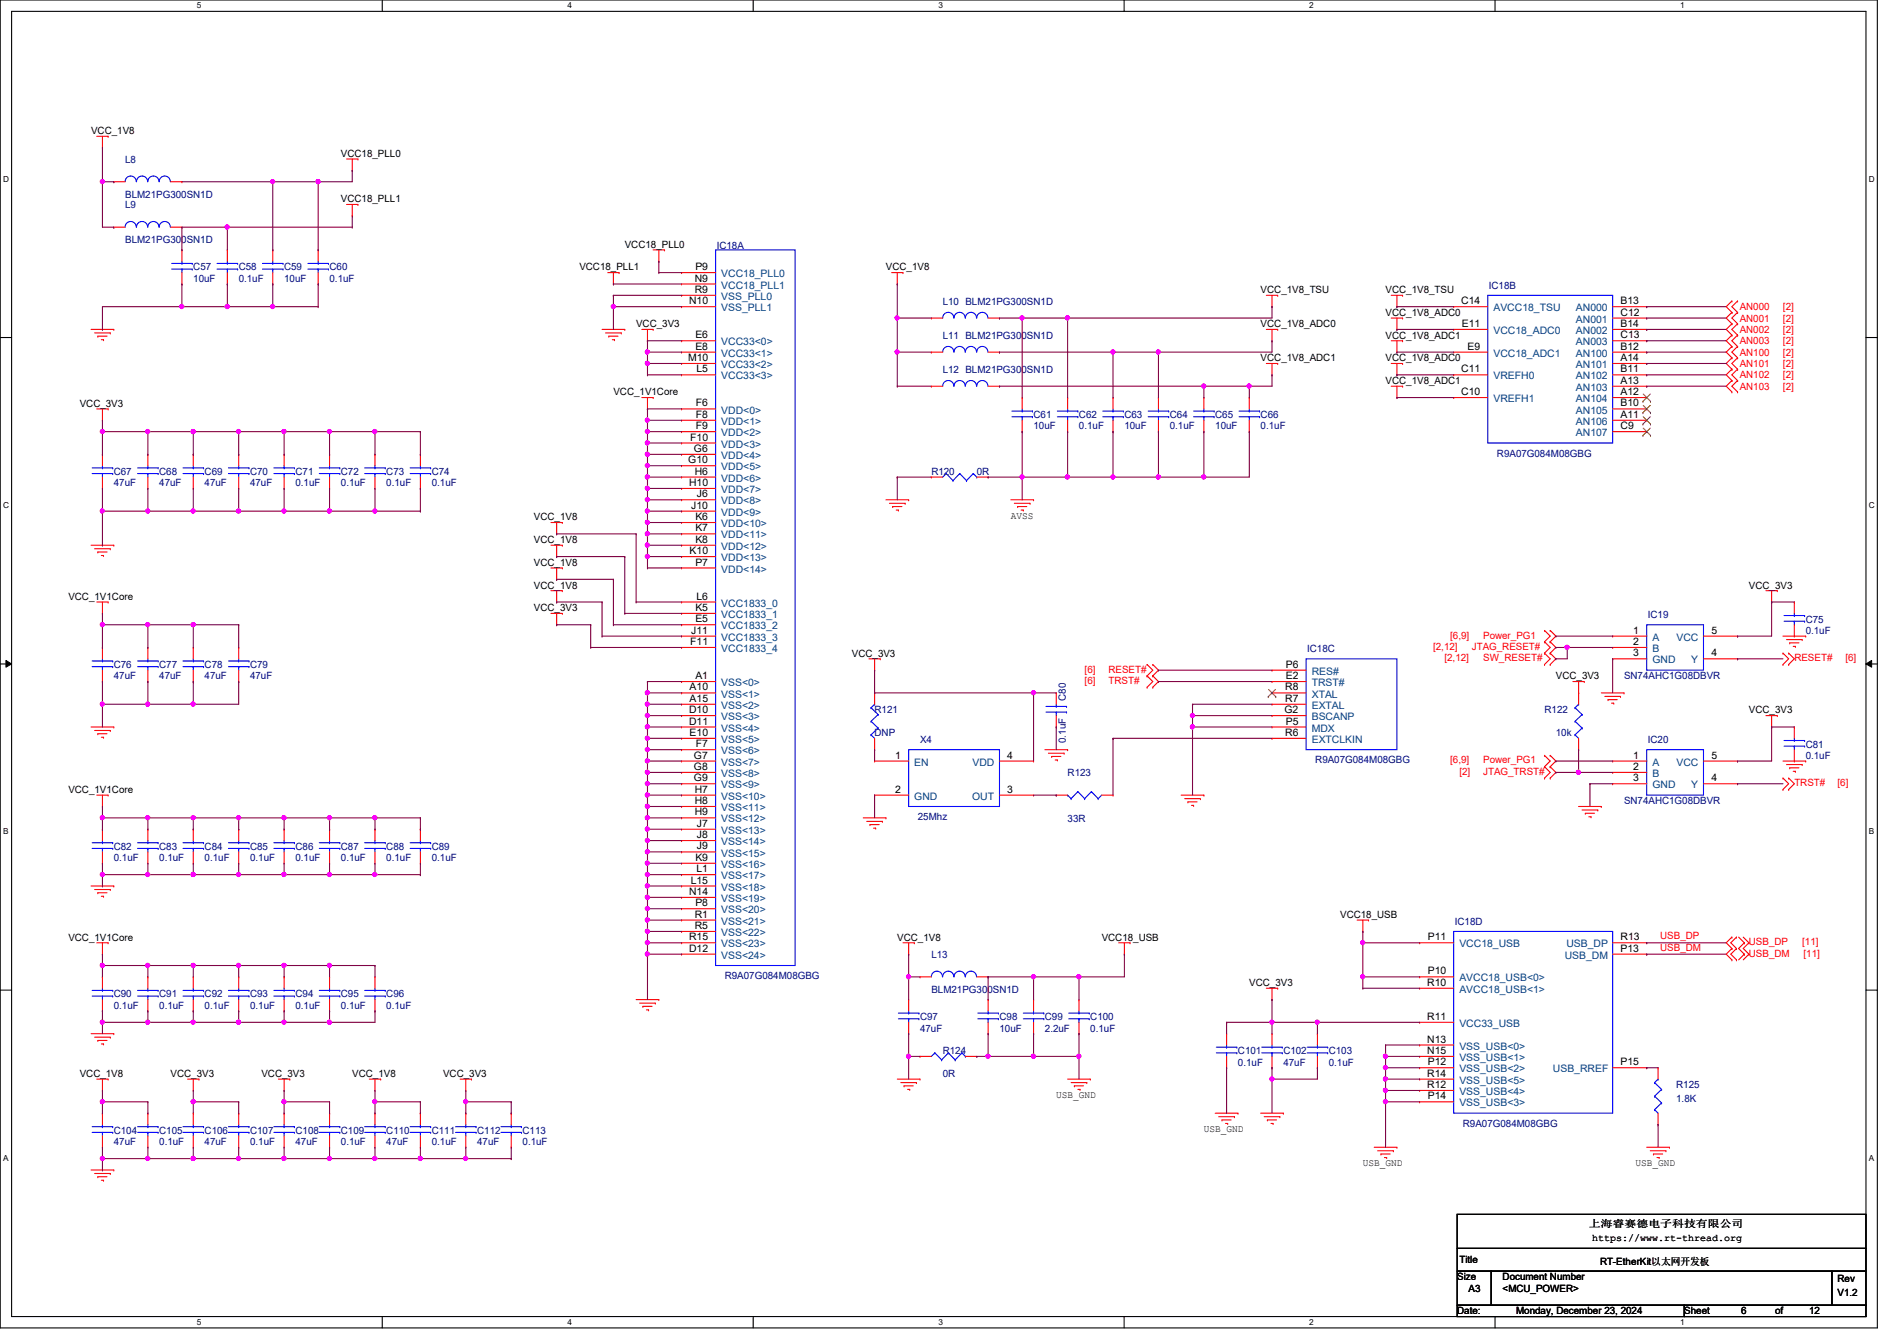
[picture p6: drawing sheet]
<svg xmlns="http://www.w3.org/2000/svg" width="297mm" height="210mm" viewBox="0 0 297 210" stroke-linecap="round" stroke-linejoin="round" font-family="sans-serif">
<defs><g id="words">
<g font-size="1.6">
<text x="14.3" y="21">VCC_1V8</text>
<text x="53.4" y="24.6">VCC18_PLL0</text>
<text x="53.4" y="31.7">VCC18_PLL1</text>
<text x="97.8" y="38.8">VCC18_PLL0</text>
<text x="90.7" y="42.3">VCC18_PLL1</text>
<text x="107.9" y="47.6">N10</text>
<text x="108.8" y="44.1">N9</text>
<text x="108.8" y="45.8">R9</text>
<text x="108.9" y="42.3">P9</text>
<text x="138.7" y="42.3">VCC_1V8</text>
<text x="197.4" y="45.9">VCC_1V8_TSU</text>
<text x="217" y="45.9">VCC_1V8_TSU</text>
<text x="228.8" y="47.6">C14</text>
<text x="253.7" y="47.6">B13</text>
<text x="99.6" y="51.2">VCC_3V3</text>
<text x="108.9" y="53">E6</text>
<text x="197.4" y="51.2">VCC_1V8_ADC0</text>
<text x="217" y="49.4">VCC_1V8_ADC0</text>
<text x="217" y="53">VCC_1V8_ADC1</text>
<text x="228.9" y="51.2">E11</text>
<text x="253.7" y="49.4">C12</text>
<text x="253.7" y="51.2">B14</text>
<text x="253.7" y="53">C13</text>
<text x="107.7" y="56.5">M10</text>
<text x="108.9" y="54.7">E8</text>
<text x="109" y="58.3">L5</text>
<text x="197.4" y="56.6">VCC_1V8_ADC1</text>
<text x="217" y="56.6">VCC_1V8_ADC0</text>
<text x="228.8" y="58.3">C11</text>
<text x="229.8" y="54.7">E9</text>
<text x="253.7" y="54.7">B12</text>
<text x="253.7" y="56.5">A14</text>
<text x="253.7" y="58.3">B11</text>
<text x="12.5" y="63.7">VCC_3V3</text>
<text x="96.1" y="61.9">VCC_1V1Core</text>
<text x="109" y="63.6">F6</text>
<text x="109" y="65.4">F8</text>
<text x="217" y="60.1">VCC_1V8_ADC1</text>
<text x="228.8" y="61.8">C10</text>
<text x="253.7" y="60.1">A13</text>
<text x="253.7" y="61.8">A12</text>
<text x="253.7" y="63.6">B10</text>
<text x="253.7" y="65.4">A11</text>
<text x="108.1" y="69">F10</text>
<text x="108.7" y="70.7">G6</text>
<text x="109" y="67.2">F9</text>
<text x="253.7" y="67.2">C9</text>
<text x="107.8" y="72.5">G10</text>
<text x="107.9" y="76.1">H10</text>
<text x="108.8" y="74.3">H6</text>
<text x="109.1" y="77.9">J6</text>
<text x="83.6" y="81.4">VCC_1V8</text>
<text x="108.2" y="79.6">J10</text>
<text x="108.9" y="81.4">K6</text>
<text x="108.9" y="83.2">K7</text>
<text x="158.3" y="81.2">AVSS</text>
<text x="83.6" y="85">VCC_1V8</text>
<text x="83.6" y="88.6">VCC_1V8</text>
<text x="108" y="86.7">K10</text>
<text x="108.9" y="85">K8</text>
<text x="108.9" y="88.5">P7</text>
<text x="10.7" y="93.9">VCC_1V1Core</text>
<text x="83.6" y="92.1">VCC_1V8</text>
<text x="83.6" y="95.7">VCC_3V3</text>
<text x="108.9" y="95.6">K5</text>
<text x="109" y="93.9">L6</text>
<text x="273.9" y="92.1">VCC_3V3</text>
<text x="108.1" y="101">F11</text>
<text x="108.2" y="99.2">J11</text>
<text x="108.9" y="97.4">E5</text>
<text x="255.7" y="99.2">1</text>
<text x="255.7" y="101">2</text>
<text x="268" y="99.2">5</text>
<text x="108.9" y="106.3">A1</text>
<text x="133.4" y="102.8">VCC_3V3</text>
<text x="201.3" y="104.5">P6</text>
<text x="201.3" y="106.3">E2</text>
<text x="243.6" y="106.3">VCC_3V3</text>
<text x="255.7" y="102.7">3</text>
<text x="268" y="102.7">4</text>
<text x="107.9" y="111.6">D10</text>
<text x="107.9" y="113.4">D11</text>
<text x="108" y="108.1">A10</text>
<text x="108" y="109.9">A15</text>
<text x="201.1" y="111.6">G2</text>
<text x="201.2" y="108.1">R8</text>
<text x="201.2" y="109.9">R7</text>
<text x="201.3" y="113.4">P5</text>
<text x="273.9" y="111.7">VCC_3V3</text>
<text x="108" y="115.2">E10</text>
<text x="108.7" y="118.7">G7</text>
<text x="109" y="117">F7</text>
<text x="140.2" y="118.7">1</text>
<text x="157.7" y="118.7">4</text>
<text x="201.2" y="115.2">R6</text>
<text x="255.7" y="118.7">1</text>
<text x="268" y="118.7">5</text>
<text x="10.7" y="124.1">VCC_1V1Core</text>
<text x="108.7" y="120.5">G8</text>
<text x="108.7" y="122.3">G9</text>
<text x="108.8" y="124.1">H7</text>
<text x="108.8" y="125.9">H8</text>
<text x="140.2" y="124.1">2</text>
<text x="157.7" y="124.1">3</text>
<text x="255.7" y="120.5">2</text>
<text x="255.7" y="122.3">3</text>
<text x="268" y="122.3">4</text>
<text x="108.8" y="127.6">H9</text>
<text x="109.1" y="129.4">J7</text>
<text x="109.1" y="131.2">J8</text>
<text x="108.9" y="134.7">K9</text>
<text x="109" y="136.5">L1</text>
<text x="109.1" y="133">J9</text>
<text x="107.9" y="140.1">N14</text>
<text x="108.2" y="138.3">L15</text>
<text x="108.8" y="143.6">R1</text>
<text x="108.9" y="141.9">P8</text>
<text x="209.8" y="143.7">VCC18_USB</text>
<text x="10.7" y="147.2">VCC_1V1Core</text>
<text x="107.9" y="147.2">R15</text>
<text x="107.9" y="149">D12</text>
<text x="108.8" y="145.4">R5</text>
<text x="140.5" y="147.2">VCC_1V8</text>
<text x="172.5" y="147.2">VCC18_USB</text>
<text x="223.6" y="147.2">P11</text>
<text x="253.7" y="147.2">R13</text>
<text x="253.7" y="149">P13</text>
<text x="195.6" y="154.3">VCC_3V3</text>
<text x="223.5" y="154.3">R10</text>
<text x="223.6" y="152.5">P10</text>
<text x="223.5" y="159.6">R11</text>
<text x="223.5" y="163.2">N13</text>
<text x="223.5" y="165">N15</text>
<text x="223.6" y="166.8">P12</text>
<text x="253.7" y="166.8">P15</text>
<text x="12.5" y="168.6">VCC_1V8</text>
<text x="26.7" y="168.6">VCC_3V3</text>
<text x="40.9" y="168.6">VCC_3V3</text>
<text x="55.2" y="168.6">VCC_1V8</text>
<text x="69.4" y="168.6">VCC_3V3</text>
<text x="165.4" y="171.9">USB_GND</text>
<text x="223.5" y="170.3">R12</text>
<text x="223.5" y="168.5">R14</text>
<text x="223.6" y="172.1">P14</text>
<text x="188.5" y="177.2">USB_GND</text>
<text x="213.4" y="182.6">USB_GND</text>
<text x="256.1" y="182.6">USB_GND</text>
<text x="228.5" y="197.7">Title</text>
<text x="248.8" y="192">上上上上上上接上上上上上上</text>
<text x="249.3" y="194.3">https://www.rt-thread.org</text>
<text x="228.2" y="200.4">Size</text>
<text x="230" y="202.2">A3</text>
<text x="235.3" y="200.4">Document Number</text>
<text x="235.3" y="202.2">&lt;MCU_POWER&gt;</text>
<text x="250.6" y="198.1">RT-EtherKit以以以以以以</text>
<text x="287.7" y="200.7">Rev</text>
<text x="287.7" y="202.9">V1.2</text>
<text x="228.2" y="205.7">Date:</text>
<text x="237.4" y="205.7">Monday, December 23, 2024</text>
<text x="263.7" y="205.7">Sheet</text>
<text x="272.6" y="205.7">6</text>
<text x="278" y="205.7">of</text>
<text x="283.3" y="205.7">12</text>
</g>
<g font-size="1.6" fill="#000080">
<text x="19.6" y="25.4">L8</text>
<text x="19.6" y="32.6">L9</text>
<text x="19.6" y="30.9">BLM21PG300SN1D</text>
<text x="19.6" y="38.1">BLM21PG300SN1D</text>
<text x="112.2" y="38.9">IC18A</text>
<text x="30.3" y="42.3">C57</text>
<text x="30.3" y="44.1">10uF</text>
<text x="37.4" y="42.3">C58</text>
<text x="37.4" y="44.1">0.1uF</text>
<text x="44.5" y="42.3">C59</text>
<text x="44.5" y="44.1">10uF</text>
<text x="51.6" y="42.3">C60</text>
<text x="51.6" y="44.1">0.1uF</text>
<text x="147.6" y="47.7">L10 BLM21PG300SN1D</text>
<text x="233.1" y="45.2">IC18B</text>
<text x="147.6" y="53">L11 BLM21PG300SN1D</text>
<text x="147.6" y="58.3">L12 BLM21PG300SN1D</text>
<text x="161.8" y="65.4">C61</text>
<text x="168.9" y="65.4">C62</text>
<text x="176.1" y="65.4">C63</text>
<text x="183.2" y="65.4">C64</text>
<text x="190.3" y="65.4">C65</text>
<text x="197.4" y="65.4">C66</text>
<text x="161.8" y="67.2">10uF</text>
<text x="168.9" y="67.2">0.1uF</text>
<text x="176.1" y="67.2">10uF</text>
<text x="183.2" y="67.2">0.1uF</text>
<text x="190.3" y="67.2">10uF</text>
<text x="197.4" y="67.2">0.1uF</text>
<text x="234.4" y="71.5">R9A07G084M08GBG</text>
<text x="17.8" y="74.3">C67</text>
<text x="17.8" y="76.1">47uF</text>
<text x="24.9" y="74.3">C68</text>
<text x="24.9" y="76.1">47uF</text>
<text x="32" y="74.3">C69</text>
<text x="32" y="76.1">47uF</text>
<text x="39.2" y="74.3">C70</text>
<text x="39.2" y="76.1">47uF</text>
<text x="46.3" y="74.3">C71</text>
<text x="46.3" y="76.1">0.1uF</text>
<text x="53.4" y="74.3">C72</text>
<text x="53.4" y="76.1">0.1uF</text>
<text x="60.5" y="74.3">C73</text>
<text x="60.5" y="76.1">0.1uF</text>
<text x="67.6" y="74.3">C74</text>
<text x="67.6" y="76.1">0.1uF</text>
<text x="145.8" y="74.3">R120</text>
<text x="152.9" y="74.3">0R</text>
<text x="258" y="96.7">IC19</text>
<text x="282.7" y="97.5">C75</text>
<text x="282.7" y="99.2">0.1uF</text>
<text x="17.8" y="104.6">C76</text>
<text x="17.8" y="106.3">47uF</text>
<text x="24.9" y="104.6">C77</text>
<text x="24.9" y="106.3">47uF</text>
<text x="32" y="104.6">C78</text>
<text x="32" y="106.3">47uF</text>
<text x="39.2" y="104.6">C79</text>
<text x="39.2" y="106.3">47uF</text>
<text x="204.7" y="102.1">IC18C</text>
<text x="254.3" y="106.3">SN74AHC1G08DBVR</text>
<text x="136.9" y="111.7">R121</text>
<text x="166.9" y="109.7" transform="rotate(-90 166.9 109.7)">C80</text>
<text x="241.8" y="111.7">R122</text>
<text x="136.9" y="115.2">DNP</text>
<text x="144.1" y="116.3">X4</text>
<text x="166.9" y="116.3" transform="rotate(-90 166.9 116.3)">0.1uF</text>
<text x="205.9" y="119.5">R9A07G084M08GBG</text>
<text x="243.6" y="115.2">10k</text>
<text x="258" y="116.3">IC20</text>
<text x="282.7" y="117">C81</text>
<text x="282.7" y="118.8">0.1uF</text>
<text x="167.2" y="121.5">R123</text>
<text x="254.3" y="125.9">SN74AHC1G08DBVR</text>
<text x="143.7" y="128.4">25Mhz</text>
<text x="167.2" y="128.7">33R</text>
<text x="17.8" y="133">C82</text>
<text x="17.8" y="134.8">0.1uF</text>
<text x="24.9" y="133">C83</text>
<text x="24.9" y="134.8">0.1uF</text>
<text x="32" y="133">C84</text>
<text x="32" y="134.8">0.1uF</text>
<text x="39.2" y="133">C85</text>
<text x="39.2" y="134.8">0.1uF</text>
<text x="46.3" y="133">C86</text>
<text x="46.3" y="134.8">0.1uF</text>
<text x="53.4" y="133">C87</text>
<text x="53.4" y="134.8">0.1uF</text>
<text x="60.5" y="133">C88</text>
<text x="60.5" y="134.8">0.1uF</text>
<text x="67.6" y="133">C89</text>
<text x="67.6" y="134.8">0.1uF</text>
<text x="145.8" y="149.9">L13</text>
<text x="227.8" y="144.7">IC18D</text>
<text x="113.5" y="153.3">R9A07G084M08GBG</text>
<text x="145.8" y="155.4">BLM21PG300SN1D</text>
<text x="17.8" y="156.1">C90</text>
<text x="17.8" y="157.9">0.1uF</text>
<text x="24.9" y="156.1">C91</text>
<text x="24.9" y="157.9">0.1uF</text>
<text x="32" y="156.1">C92</text>
<text x="32" y="157.9">0.1uF</text>
<text x="39.2" y="156.1">C93</text>
<text x="39.2" y="157.9">0.1uF</text>
<text x="46.3" y="156.1">C94</text>
<text x="46.3" y="157.9">0.1uF</text>
<text x="53.4" y="156.1">C95</text>
<text x="53.4" y="157.9">0.1uF</text>
<text x="60.5" y="156.1">C96</text>
<text x="60.5" y="157.9">0.1uF</text>
<text x="144.1" y="159.7">C97</text>
<text x="144.1" y="161.5">47uF</text>
<text x="156.5" y="159.7">C98</text>
<text x="156.5" y="161.5">10uF</text>
<text x="163.6" y="159.7">C99</text>
<text x="163.6" y="161.5">2.2uF</text>
<text x="170.7" y="159.7">C100</text>
<text x="170.7" y="161.5">0.1uF</text>
<text x="147.6" y="165">R124</text>
<text x="193.8" y="165">C101</text>
<text x="193.8" y="166.8">0.1uF</text>
<text x="201" y="165">C102</text>
<text x="201" y="166.8">47uF</text>
<text x="208.1" y="165">C103</text>
<text x="208.1" y="166.8">0.1uF</text>
<text x="147.6" y="168.6">0R</text>
<text x="262.5" y="170.3">R125</text>
<text x="262.5" y="172.5">1.8K</text>
<text x="17.8" y="177.5">C104</text>
<text x="17.8" y="179.2">47uF</text>
<text x="24.9" y="177.5">C105</text>
<text x="24.9" y="179.2">0.1uF</text>
<text x="32" y="177.5">C106</text>
<text x="32" y="179.2">47uF</text>
<text x="39.2" y="177.5">C107</text>
<text x="39.2" y="179.2">0.1uF</text>
<text x="46.3" y="177.5">C108</text>
<text x="46.3" y="179.2">47uF</text>
<text x="53.4" y="177.5">C109</text>
<text x="53.4" y="179.2">0.1uF</text>
<text x="60.5" y="177.5">C110</text>
<text x="60.5" y="179.2">47uF</text>
<text x="67.6" y="177.5">C111</text>
<text x="67.6" y="179.2">0.1uF</text>
<text x="74.7" y="177.5">C112</text>
<text x="74.7" y="179.2">47uF</text>
<text x="81.8" y="177.5">C113</text>
<text x="81.8" y="179.2">0.1uF</text>
<text x="229.1" y="176.4">R9A07G084M08GBG</text>
</g>
<g font-size="1.6" fill="#004080">
<text x="112.9" y="43.4">VCC18_PLL0</text>
<text x="112.9" y="45.2">VCC18_PLL1</text>
<text x="112.9" y="46.9">VSS_PLL0</text>
<text x="112.9" y="48.7">VSS_PLL1</text>
<text x="233.8" y="48.7">AVCC18_TSU</text>
<text x="233.8" y="52.3">VCC18_ADC0</text>
<text x="246.8" y="48.7">AN000</text>
<text x="246.8" y="50.5">AN001</text>
<text x="246.8" y="52.3">AN002</text>
<text x="112.9" y="54.1">VCC33&lt;0&gt;</text>
<text x="112.9" y="55.8">VCC33&lt;1&gt;</text>
<text x="112.9" y="57.6">VCC33&lt;2&gt;</text>
<text x="112.9" y="59.4">VCC33&lt;3&gt;</text>
<text x="233.8" y="55.8">VCC18_ADC1</text>
<text x="233.8" y="59.4">VREFH0</text>
<text x="246.8" y="54.1">AN003</text>
<text x="246.8" y="55.8">AN100</text>
<text x="246.8" y="57.6">AN101</text>
<text x="246.8" y="59.4">AN102</text>
<text x="112.9" y="64.7">VDD&lt;0&gt;</text>
<text x="233.8" y="62.9">VREFH1</text>
<text x="246.8" y="61.2">AN103</text>
<text x="246.8" y="62.9">AN104</text>
<text x="246.8" y="64.7">AN105</text>
<text x="112.9" y="66.5">VDD&lt;1&gt;</text>
<text x="112.9" y="68.3">VDD&lt;2&gt;</text>
<text x="112.9" y="70.1">VDD&lt;3&gt;</text>
<text x="112.9" y="71.8">VDD&lt;4&gt;</text>
<text x="246.8" y="66.5">AN106</text>
<text x="246.8" y="68.3">AN107</text>
<text x="112.9" y="73.6">VDD&lt;5&gt;</text>
<text x="112.9" y="75.4">VDD&lt;6&gt;</text>
<text x="112.9" y="77.2">VDD&lt;7&gt;</text>
<text x="112.9" y="82.5">VDD&lt;10&gt;</text>
<text x="112.9" y="79">VDD&lt;8&gt;</text>
<text x="112.9" y="80.7">VDD&lt;9&gt;</text>
<text x="112.9" y="84.3">VDD&lt;11&gt;</text>
<text x="112.9" y="86.1">VDD&lt;12&gt;</text>
<text x="112.9" y="87.8">VDD&lt;13&gt;</text>
<text x="112.9" y="89.6">VDD&lt;14&gt;</text>
<text x="112.9" y="95">VCC1833_0</text>
<text x="112.9" y="96.7">VCC1833_1</text>
<text x="112.9" y="98.5">VCC1833_2</text>
<text x="112.9" y="100.3">VCC1833_3</text>
<text x="258.7" y="100.3">A</text>
<text x="262.5" y="100.3">VCC</text>
<text x="112.9" y="102.1">VCC1833_4</text>
<text x="112.9" y="107.4">VSS&lt;0&gt;</text>
<text x="205.4" y="105.6">RES#</text>
<text x="205.4" y="107.4">TRST#</text>
<text x="258.7" y="102.1">B</text>
<text x="258.7" y="103.8">GND</text>
<text x="264.8" y="103.8">Y</text>
<text x="112.9" y="109.2">VSS&lt;1&gt;</text>
<text x="112.9" y="111">VSS&lt;2&gt;</text>
<text x="112.9" y="112.7">VSS&lt;3&gt;</text>
<text x="205.4" y="112.7">BSCANP</text>
<text x="205.4" y="109.2">XTAL</text>
<text x="205.4" y="111">EXTAL</text>
<text x="112.9" y="114.5">VSS&lt;4&gt;</text>
<text x="112.9" y="116.3">VSS&lt;5&gt;</text>
<text x="112.9" y="118.1">VSS&lt;6&gt;</text>
<text x="112.9" y="119.8">VSS&lt;7&gt;</text>
<text x="143.2" y="119.8">EN</text>
<text x="152.3" y="119.8">VDD</text>
<text x="205.4" y="114.5">MDX</text>
<text x="205.4" y="116.3">EXTCLKIN</text>
<text x="258.7" y="119.8">A</text>
<text x="262.5" y="119.8">VCC</text>
<text x="112.9" y="125.2">VSS&lt;10&gt;</text>
<text x="112.9" y="121.6">VSS&lt;8&gt;</text>
<text x="112.9" y="123.4">VSS&lt;9&gt;</text>
<text x="143.2" y="125.2">GND</text>
<text x="152.2" y="125.2">OUT</text>
<text x="258.7" y="121.6">B</text>
<text x="258.7" y="123.4">GND</text>
<text x="264.8" y="123.4">Y</text>
<text x="112.9" y="127">VSS&lt;11&gt;</text>
<text x="112.9" y="128.7">VSS&lt;12&gt;</text>
<text x="112.9" y="130.5">VSS&lt;13&gt;</text>
<text x="112.9" y="132.3">VSS&lt;14&gt;</text>
<text x="112.9" y="134.1">VSS&lt;15&gt;</text>
<text x="112.9" y="135.8">VSS&lt;16&gt;</text>
<text x="112.9" y="137.6">VSS&lt;17&gt;</text>
<text x="112.9" y="139.4">VSS&lt;18&gt;</text>
<text x="112.9" y="141.2">VSS&lt;19&gt;</text>
<text x="112.9" y="143">VSS&lt;20&gt;</text>
<text x="112.9" y="144.7">VSS&lt;21&gt;</text>
<text x="112.9" y="146.5">VSS&lt;22&gt;</text>
<text x="112.9" y="148.3">VSS&lt;23&gt;</text>
<text x="228.5" y="148.3">VCC18_USB</text>
<text x="245.3" y="148.3">USB_DP</text>
<text x="112.9" y="150.1">VSS&lt;24&gt;</text>
<text x="228.5" y="153.6">AVCC18_USB&lt;0&gt;</text>
<text x="228.5" y="155.4">AVCC18_USB&lt;1&gt;</text>
<text x="245" y="150.1">USB_DM</text>
<text x="228.5" y="160.7">VCC33_USB</text>
<text x="228.5" y="164.3">VSS_USB&lt;0&gt;</text>
<text x="228.5" y="166.1">VSS_USB&lt;1&gt;</text>
<text x="228.5" y="167.9">VSS_USB&lt;2&gt;</text>
<text x="243.2" y="167.9">USB_RREF</text>
<text x="228.5" y="173.2">VSS_USB&lt;3&gt;</text>
<text x="228.5" y="171.4">VSS_USB&lt;4&gt;</text>
<text x="228.5" y="169.6">VSS_USB&lt;5&gt;</text>
</g>
<g font-size="1.6" fill="#f00">
<text x="272.4" y="48.6">AN000</text>
<text x="272.4" y="50.3">AN001</text>
<text x="272.4" y="52.1">AN002</text>
<text x="272.4" y="53.9">AN003</text>
<text x="279.2" y="48.6">[2]</text>
<text x="279.2" y="50.3">[2]</text>
<text x="279.2" y="52.1">[2]</text>
<text x="279.2" y="53.9">[2]</text>
<text x="272.4" y="55.7">AN100</text>
<text x="272.4" y="57.4">AN101</text>
<text x="272.4" y="59.2">AN102</text>
<text x="279.2" y="55.7">[2]</text>
<text x="279.2" y="57.4">[2]</text>
<text x="279.2" y="59.2">[2]</text>
<text x="272.4" y="61">AN103</text>
<text x="279.2" y="61">[2]</text>
<text x="224.4" y="101.7">[2,12]</text>
<text x="227.1" y="99.9">[6,9]</text>
<text x="230.5" y="101.7">JTAG_RESET#</text>
<text x="232.2" y="99.9">Power_PG1</text>
<text x="169.8" y="105.3">[6]</text>
<text x="169.8" y="107.1">[6]</text>
<text x="173.6" y="105.3">RESET#</text>
<text x="173.6" y="107.1">TRST#</text>
<text x="226.2" y="103.5">[2,12]</text>
<text x="232.2" y="103.5">SW_RESET#</text>
<text x="281" y="103.5">RESET#</text>
<text x="289" y="103.5">[6]</text>
<text x="227.1" y="119.5">[6,9]</text>
<text x="232.2" y="119.5">Power_PG1</text>
<text x="228.5" y="121.3">[2]</text>
<text x="232.2" y="121.3">JTAG_TRST#</text>
<text x="281" y="123.1">TRST#</text>
<text x="287.7" y="123.1">[6]</text>
<text x="260" y="148.8">USB_DM</text>
<text x="260" y="147">USB_DP</text>
<text x="273.9" y="149.7">USB_DM</text>
<text x="273.9" y="148">USB_DP</text>
<text x="282.2" y="148">[11]</text>
<text x="282.4" y="149.7">[11]</text>
</g>
<g font-size="1.3">
<text x="30.8" y="1.3">5</text>
<text x="88.9" y="1.3">4</text>
<text x="146.9" y="1.3">3</text>
<text x="205" y="1.3">2</text>
<text x="263.1" y="1.3">1</text>
<text x=".5" y="28.4">D</text>
<text x="292.6" y="28.4">D</text>
<text x=".5" y="79.5">C</text>
<text x="292.6" y="79.5">C</text>
<text x=".5" y="130.6">B</text>
<text x="292.6" y="130.6">B</text>
<text x=".5" y="181.7">A</text>
<text x="292.6" y="181.7">A</text>
<text x="30.8" y="207.4">5</text>
<text x="88.9" y="207.4">4</text>
<text x="146.9" y="207.4">3</text>
<text x="205" y="207.4">2</text>
<text x="263.1" y="207.4">1</text>
</g>
</g></defs>
<path d="M0 0h294v207.9h-294zM1.8 1.8h290.4v204.3h-290.4z" fill="none" stroke="#000" stroke-width=".17"/>
<g fill="#fff">
<path d="M30.8 .2h.7v1.4h-.7z"/>
<path d="M30.8 206.2h.7v1.4h-.7z"/>
</g>
<path d="M59.9 0v1.8M59.9 206.1v1.8" fill="none" stroke="#000" stroke-width=".17"/>
<g fill="#fff">
<path d="M88.9 .2h.6v1.4h-.6z"/>
<path d="M88.9 206.2h.6v1.4h-.6z"/>
</g>
<path d="M117.9 0v1.8M117.9 206.1v1.8" fill="none" stroke="#000" stroke-width=".17"/>
<g fill="#fff">
<path d="M146.9 .2h.7v1.4h-.7z"/>
<path d="M146.9 206.2h.7v1.4h-.7z"/>
</g>
<path d="M176 0v1.8M176 206.1v1.8" fill="none" stroke="#000" stroke-width=".17"/>
<g fill="#fff">
<path d="M205 .2h.7v1.4h-.7z"/>
<path d="M205 206.2h.7v1.4h-.7z"/>
</g>
<path d="M234.1 0v1.8M234.1 206.1v1.8" fill="none" stroke="#000" stroke-width=".17"/>
<g fill="#fff">
<path d="M263.1 .2h.7v1.4h-.7z"/>
<path d="M263.1 206.2h.7v1.4h-.7z"/>
<path d="M.5 27.3h.9v1.4h-.9z"/>
<path d="M292.6 27.3h.9v1.4h-.9z"/>
<path d="M.5 78.4h.9v1.4h-.9z"/>
<path d="M292.6 78.4h.9v1.4h-.9z"/>
</g>
<path d="M0 52.8h1.8M292.2 52.8h1.8" fill="none" stroke="#000" stroke-width=".17"/>
<g fill="#fff">
<path d="M.5 129.5h.8v1.4h-.8z"/>
<path d="M292.6 129.5h.9v1.4h-.9z"/>
</g>
<path d="M0 103.9h1.8M292.2 103.9h1.8" fill="none" stroke="#000" stroke-width=".17"/>
<path d="M.9 103.4l.9 .5-.9 .5zM292.2 103.9l.9-.5v1z" fill="#000"/>
<path d="M.9 103.4l.9 .5-.9 .5zM292.2 103.9l.9-.5v1z" fill="none" stroke="#000" stroke-width=".16"/>
<g fill="#fff">
<path d="M.5 180.5h.8v1.4h-.8z"/>
<path d="M292.6 180.5h.9v1.4h-.9z"/>
</g>
<path d="M0 155h1.8M292.2 155h1.8M228.2 190.1h64v5.3h-64zM228.2 195.4h64v3.6h-64zM228.2 199h5.3v5.3h-5.3zM233.5 199h53.3v5.3h-53.3zM286.8 199h5.4v5.3h-5.4zM228.2 204.3h35.5v1.8h-35.5zM263.7 204.3h28.5v1.8h-28.5z" fill="none" stroke="#000" stroke-width=".17"/>
<g fill="none" stroke="#f00" stroke-width=".17">
<path d="M15.2 21.3h1.7M16 23.1h.1M16 21.3v1.8M16.9 21.3h.1M17.8 35.6h.1M17.8 28.4h.1M17.8 35.6h1.8M17.8 28.4h1.8M26.7 35.6h1.8M26.7 28.4h1.8M28.5 35.6h.1M28.5 28.4h.1"/>
<path d="M28.5 39.1h.1M28.5 39.1v1.8M35.6 39.1h.1M35.6 39.1v1.8M42.7 39.1h.1M42.7 39.1v1.8M49.8 39.1h.1M49.8 39.1v1.8M54.3 32h1.7M54.3 24.9h1.7M55.2 33.8h.1M55.2 26.7h.1"/>
<path d="M55.2 24.9v1.8M55.2 32v1.8M56 32h.1M56 24.9h.1M102.3 39.1h1.8M103.2 39.1v1.8M104.1 39.1h.1M14.3 51.6h3.5M14.8 52.1h2.5M15.3 52.6h.1M15.3 52.6h1.5M15.9 53.2h.3"/>
<path d="M16.2 53.2h.1M17.3 52.1h.1M17.8 51.6h.1M28.5 44.4h.1M28.5 42.7v1.7M35.6 44.4h.1M35.6 42.7v1.7M42.7 44.4h.1M42.7 42.7v1.7M49.8 44.4h.1M49.8 42.7v1.7M94.3 51.6h3.5"/>
<path d="M94.8 52.1h2.5M95.2 42.7h1.7M95.3 52.6h.1M95.3 52.6h1.5M95.9 53.2h.3M96.1 44.4h.1M96.1 42.7v1.7M96.2 53.2h.1M96.9 42.7h.1M97.3 52.1h.1M97.8 51.6h.1M100.5 51.6h1.8"/>
<path d="M101.4 53.3h.1M101.4 51.6v1.7M102.3 51.6h.1M103.2 40.9h.1M106.7 42.7h.1M106.7 44.4h.1M106.7 53.3h.1M106.7 55.1h.1M106.7 56.9h.1M106.7 58.7h.1M106.7 46.2h.1M106.7 48h.1"/>
<path d="M106.7 42.7h5.4M106.7 46.2h5.4M106.7 56.9h5.4M106.7 53.3h5.4M106.7 48h5.4M106.7 55.1h5.4M106.7 58.7h5.4M106.7 44.4h5.4M139.6 42.7h1.8M140.5 44.4h.1M140.5 42.7v1.7M141.4 42.7h.1"/>
<path d="M145.8 49.8h.1M145.8 55.1h.1M145.8 49.8h1.8M145.8 55.1h1.8M154.7 49.8h1.8M154.7 55.1h1.8M156.5 49.8h.1M156.5 55.1h.1M198.3 51.6h1.8M198.3 46.2h1.8M198.3 56.9h1.8M199.2 48h.1"/>
<path d="M199.2 53.3h.1M199.2 58.7h.1M199.2 46.2v1.8M199.2 51.6v1.7M199.2 56.9v1.8M200.1 46.2h.1M200.1 51.6h.1M200.1 56.9h.1M217.8 46.2h1.8M217.8 56.9h1.8M217.8 49.8h1.8M217.8 53.3h1.8"/>
<path d="M218.7 48h.1M218.7 51.6h.1M218.7 55.1h.1M218.7 58.7h.1M218.7 46.2v1.8M218.7 49.8v1.8M218.7 53.3v1.8M218.7 56.9v1.8M219.6 46.2h.1M219.6 49.8h.1M219.6 53.3h.1M219.6 56.9h.1"/>
<path d="M227.6 48h.1M227.6 51.6h.1M227.6 55.1h.1M227.6 58.7h.1M227.6 51.6h5.4M227.6 48h5.4M227.6 55.1h5.4M227.6 58.7h5.4M252.5 51.6h5.3M252.5 56.9h5.3M252.5 49.8h5.3M252.5 53.3h5.3"/>
<path d="M252.5 48h5.3M252.5 55.1h5.3M252.5 58.7h5.3M257.8 48h.1M257.8 49.8h.1M257.8 51.6h.1M257.8 53.3h.1M257.8 55.1h.1M257.8 56.9h.1M257.8 58.7h.1M271.2 47.1h.1M271.2 48.9h.1"/>
<path d="M271.2 50.7h.1M271.2 52.5h.1M271.2 54.2h.1M271.2 56h.1M271.2 57.8h.1M271.2 59.6h.1M271.2 47.1l-.9 .9 .9 .9M271.2 48.9l-.9 .9 .9 .9M271.2 50.7l-.9 .9 .9 .9M271.2 52.5l-.9 .8 .9 .9M271.2 54.2l-.9 .9 .9 .9M271.2 56l-.9 .9 .9 .9"/>
<path d="M271.2 57.8l-.9 .9 .9 .9M271.2 59.6l-.9 .9 .9 .8M272.1 48.9h.1M272.1 47.1h.1M272.1 50.7h.1M272.1 52.5h.1M272.1 54.2h.1M272.1 56h.1M272.1 57.8h.1M272.1 59.6h.1M272.1 47.1l-.9 .9 .9 .9M272.1 48.9l-.9 .9 .9 .9"/>
<path d="M272.1 50.7l-.9 .9 .9 .9M272.1 52.5l-.9 .8 .9 .9M272.1 54.2l-.9 .9 .9 .9M272.1 56l-.9 .9 .9 .9M272.1 57.8l-.9 .9 .9 .9M272.1 59.6l-.9 .9 .9 .8M15.2 64h1.7M16 65.8h.1M16 71.1h.1M16 76.5h.1M16 64v1.8M16 71.1v1.8"/>
<path d="M16 74.7v1.8M16.9 64h.1M23.2 71.1h.1M23.2 76.5h.1M23.2 71.1v1.8M23.2 74.7v1.8M30.3 71.1h.1M30.3 76.5h.1M30.3 71.1v1.8M30.3 74.7v1.8M37.4 71.1h.1M37.4 76.5h.1"/>
<path d="M37.4 71.1v1.8M37.4 74.7v1.8M44.5 71.1h.1M44.5 76.5h.1M44.5 71.1v1.8M44.5 74.7v1.8M51.6 71.1h.1M51.6 76.5h.1M51.6 71.1v1.8M51.6 74.7v1.8M58.7 71.1h.1M58.7 76.5h.1"/>
<path d="M58.7 71.1v1.8M58.7 74.7v1.8M65.8 71.1h.1M65.8 76.5h.1M65.8 71.1v1.8M65.8 74.7v1.8M100.5 62.2h1.8M101.4 64h.1M101.4 62.2v1.8M102.3 62.2h.1M106.7 64h.1M106.7 65.8h.1"/>
<path d="M106.7 67.6h.1M106.7 69.3h.1M106.7 71.1h.1M106.7 72.9h.1M106.7 74.7h.1M106.7 76.5h.1M106.7 78.2h.1M106.7 64h5.4M106.7 78.2h5.4M106.7 65.8h5.4M106.7 67.6h5.4M106.7 74.7h5.4"/>
<path d="M106.7 69.3h5.4M106.7 71.1h5.4M106.7 72.9h5.4M106.7 76.5h5.4M138.7 78.2h3.6M139.3 78.8h2.4M139.8 79.3h.1M139.8 79.3h1.4M140.3 79.8h.4M140.7 79.8h.1M141.7 78.8h.1M142.3 78.2h.1"/>
<path d="M145.8 60.5h.1M145.8 74.7h.1M145.8 60.5h1.8M145.8 74.7h1.8M152.9 74.7h1.8M154.7 74.7h.1M154.7 60.5h1.8M156.5 60.5h.1M158.3 78.2h3.5M158.8 78.8h2.5M159.3 79.3h.1M159.3 79.3h1.5"/>
<path d="M159.9 79.8h.3M160.1 62.2h.1M160.1 67.6h.1M160.1 62.2v1.8M160.1 65.8v1.8M160.2 79.8h.1M161.3 78.8h.1M161.8 78.2h.1M167.2 62.2h.1M167.2 67.6h.1M167.2 62.2v1.8M167.2 65.8v1.8"/>
<path d="M174.3 62.2h.1M174.3 67.6h.1M174.3 62.2v1.8M174.3 65.8v1.8M181.4 62.2h.1M181.4 67.6h.1M181.4 62.2v1.8M181.4 65.8v1.8M188.5 62.2h.1M188.5 67.6h.1M188.5 62.2v1.8M188.5 65.8v1.8"/>
<path d="M195.6 62.2h.1M195.6 67.6h.1M195.6 62.2v1.8M195.6 65.8v1.8M217.8 60.5h1.8M218.7 62.2h.1M218.7 60.5v1.7M219.6 60.5h.1M227.6 62.2h.1M227.6 62.2h5.4M252.5 62.2h5.3M252.5 64h5.3"/>
<path d="M252.5 60.5h5.3M252.5 65.8h5.3M252.5 67.6h5.3M257.8 60.5h.1M257.8 62.2h.1M257.8 64h.1M257.8 65.8h.1M257.8 67.6h.1M271.2 61.3h.1M272.1 61.3h.1M14.3 85.3h3.5M14.8 85.9h2.5"/>
<path d="M15.2 94.2h1.7M15.3 86.4h.1M15.3 86.4h1.5M15.9 87h.3M16 96h.1M16 94.2v1.8M16.2 87h.1M16.9 94.2h.1M17.3 85.9h.1M17.8 85.3h.1M86.3 85.3h1.7M86.3 81.8h1.7"/>
<path d="M86.3 92.5h1.7M86.3 96h1.7M86.3 88.9h1.7M87.2 83.6h.1M87.2 94.2h.1M87.2 97.8h.1M87.2 87.1h.1M87.2 90.7h.1M87.2 81.8v1.8M87.2 85.3v1.8M87.2 88.9v1.8M87.2 92.5v1.7"/>
<path d="M87.2 96v1.8M88 81.8h.1M88 92.5h.1M88 96h.1M88 85.3h.1M88 88.9h.1M106.7 94.2h.1M106.7 96h.1M106.7 97.8h.1M106.7 99.6h.1M106.7 81.8h.1M106.7 83.6h.1"/>
<path d="M106.7 85.3h.1M106.7 87.1h.1M106.7 88.9h.1M106.7 80h.1M106.7 85.3h5.4M106.7 94.2h5.4M106.7 81.8h5.4M106.7 96h5.4M106.7 99.6h5.4M106.7 88.9h5.4M106.7 97.8h5.4M106.7 83.6h5.4"/>
<path d="M106.7 87.1h5.4M106.7 80h5.4M241.8 98.7h.1M241.8 98.7l.9 .9-.9 .9M242.7 98.7h.1M242.7 98.7l.9 .9-.9 .9M252.5 99.6h.1M252.5 99.6h5.3M266.7 99.6h5.4M272.1 99.6h.1M276.5 92.5h1.8M277.4 94.2h.1"/>
<path d="M277.4 92.5v1.7M278.3 92.5h.1M279.2 99.6h3.5M281 94.2h.1M281 99.6h.1M281 94.2v1.8M281 97.8v1.8M282.7 99.6h.1M14.3 113.8h3.5M14.8 114.3h2.5M15.3 114.9h.1M15.3 114.9h1.5"/>
<path d="M15.9 115.4h.3M16 101.3h.1M16 106.7h.1M16 101.3v1.8M16 104.9v1.8M16.2 115.4h.1M17.3 114.3h.1M17.8 113.8h.1M23.2 101.3h.1M23.2 106.7h.1M23.2 101.3v1.8M23.2 104.9v1.8"/>
<path d="M30.3 101.3h.1M30.3 106.7h.1M30.3 101.3v1.8M30.3 104.9v1.8M37.4 101.3h.1M37.4 106.7h.1M37.4 101.3v1.8M37.4 104.9v1.8M106.7 101.3h.1M106.7 106.7h.1M106.7 108.5h.1M106.7 110.2h.1"/>
<path d="M106.7 112h.1M106.7 113.8h.1M106.7 115.6h.1M106.7 117.3h.1M106.7 119.1h.1M106.7 113.8h5.4M106.7 112h5.4M106.7 119.1h5.4M106.7 108.5h5.4M106.7 106.7h5.4M106.7 117.3h5.4M106.7 115.6h5.4"/>
<path d="M106.7 110.2h5.4M106.7 101.3h5.4M136.1 103.1h1.7M136.9 104.9h.1M136.9 117.3h.1M136.9 108.5h.1M136.9 119.1h.1M136.9 119.1h5.4M136.9 103.1v1.8M136.9 108.5v1.7M136.9 115.6v1.7M137.8 103.1h.1"/>
<path d="M156.5 119.1h5.3M161.8 119.1h.1M163.6 117.3h3.6M164.2 117.9h2.4M164.7 118.4h.1M164.7 118.4h1.4M165.2 119h.4M165.4 108.5h.1M165.4 113.8h.1M165.4 108.5v1.7M165.4 112v1.8M165.6 119h.1"/>
<path d="M166.6 117.9h.1M167.2 117.3h.1M179.6 104h.1M179.6 105.8h.1M179.6 107.6h.1M179.6 104l.9 .9-.9 .9M179.6 105.8l.9 .9-.9 .9M180.5 105.8h.1M180.5 104h.1M180.5 107.6h.1M180.5 104l.9 .9-.9 .9M180.5 105.8l.9 .9-.9 .9"/>
<path d="M199.2 104.9h.1M199.2 106.7h.1M199.2 112h.1M199.2 113.8h.1M199.2 115.6h.1M199.2 108.5h.1M199.2 110.2h.1M199.2 113.8h5.3M199.2 112h5.3M199.2 108.5h5.3M199.2 106.7h5.3M199.2 104.9h5.3"/>
<path d="M199.2 115.6h5.3M199.2 110.2h5.3M241.8 102.2h.1M241.8 104h.1M241.8 100.5h.1M241.8 118.2h.1M241.8 102.2l.9 .9-.9 .9M241.8 100.5l.9 .8-.9 .9M241.8 118.2l.9 .9-.9 .9M242.7 104h.1M242.7 102.2h.1M242.7 100.5h.1"/>
<path d="M242.7 118.2h.1M242.7 102.2l.9 .9-.9 .9M242.7 100.5l.9 .8-.9 .9M242.7 118.2l.9 .9-.9 .9M246.3 106.7h1.8M247.2 108.5h.1M247.2 117.3h.1M247.2 106.7v3.5M247.2 115.6v1.7M248.1 106.7h.1M250.7 108.5h3.6M251.3 109h2.4"/>
<path d="M251.8 109.5h.1M251.8 109.5h1.4M252.3 110.1h.4M252.5 119.1h.1M252.5 101.3h.1M252.5 103.1h.1M252.5 119.1h5.3M252.5 103.1h5.3M252.5 101.3h5.3M252.7 110.1h.1M253.7 109h.1M254.3 108.5h.1"/>
<path d="M266.7 119.1h5.4M266.7 103.1h5.4M272.1 119.1h.1M272.1 103.1h.1M276.5 112h1.8M277.4 113.8h.1M277.4 112v1.8M278.3 112h.1M279.2 104h.1M279.2 102.2h.1M279.2 119.1h3.5M279.2 102.2l.9 .9-.9 .9"/>
<path d="M279.7 100.1h2.5M279.7 119.7h2.5M280.1 104h.1M280.1 102.2h.1M280.1 102.2l.9 .9-.9 .9M280.2 100.6h.1M280.2 100.6h1.5M280.8 101.2h.3M281 113.8h.1M281 119.1h.1M281 113.8v1.8M281 117.3v1.8"/>
<path d="M281.1 101.2h.1M282.2 100.1h.1M282.2 119.7h.1M282.7 119.1h.1M14.3 138.7h3.5M14.8 139.2h2.5M15.2 124.5h1.7M15.3 139.7h.1M15.3 139.7h1.5M16 126.2h.1M16 129.8h.1M16 135.1h.1"/>
<path d="M16 124.5v1.7M16 129.8v1.8M16 133.3v1.8M16.9 124.5h.1M17.3 139.2h.1M17.8 138.7h.1M23.2 129.8h.1M23.2 135.1h.1M23.2 129.8v1.8M23.2 133.3v1.8M30.3 129.8h.1M30.3 135.1h.1"/>
<path d="M30.3 129.8v1.8M30.3 133.3v1.8M37.4 129.8h.1M37.4 135.1h.1M37.4 129.8v1.8M37.4 133.3v1.8M44.5 129.8h.1M44.5 135.1h.1M44.5 129.8v1.8M44.5 133.3v1.8M51.6 129.8h.1M51.6 135.1h.1"/>
<path d="M51.6 129.8v1.8M51.6 133.3v1.8M58.7 129.8h.1M58.7 135.1h.1M58.7 129.8v1.8M58.7 133.3v1.8M65.8 129.8h.1M65.8 135.1h.1M65.8 129.8v1.8M65.8 133.3v1.8M106.7 124.5h.1M106.7 126.2h.1"/>
<path d="M106.7 128h.1M106.7 129.8h.1M106.7 131.6h.1M106.7 133.3h.1M106.7 135.1h.1M106.7 136.9h.1M106.7 138.7h.1M106.7 120.9h.1M106.7 122.7h.1M106.7 124.5h5.4M106.7 138.7h5.4M106.7 126.2h5.4"/>
<path d="M106.7 128h5.4M106.7 120.9h5.4M106.7 122.7h5.4M106.7 129.8h5.4M106.7 131.6h5.4M106.7 133.3h5.4M106.7 135.1h5.4M106.7 136.9h5.4M135.2 128h3.5M135.7 128.6h2.5M136.2 129.1h.1M136.2 129.1h1.5"/>
<path d="M136.8 129.6h.3M136.9 124.5h.1M136.9 124.5h5.4M137.1 129.6h.1M138.2 128.6h.1M138.7 128h.1M156.5 124.5h5.3M161.8 124.5h.1M165.4 124.5h.1M165.4 124.5h1.8M172.5 124.5h1.8M174.3 124.5h.1"/>
<path d="M185 124.5h3.5M185.5 125h2.5M186 125.5h.1M186 125.5h1.4M186.6 126.1h.3M186.9 126.1h.1M188 125h.1M188.5 124.5h.1M241.8 120h.1M241.8 121.8h.1M241.8 120l.9 .9-.9 .9M242.7 121.8h.1"/>
<path d="M242.7 120h.1M242.7 120l.9 .9-.9 .9M247.2 126.2h3.5M247.7 126.8h2.5M248.2 127.3h.1M248.2 127.3h1.5M248.8 127.8h.3M249.1 127.8h.1M250.2 126.8h.1M250.7 126.2h.1M252.5 120.9h.1M252.5 122.7h.1"/>
<path d="M252.5 120.9h5.3M252.5 122.7h5.3M266.7 122.7h5.4M272.1 122.7h.1M279.2 123.6h.1M279.2 121.8h.1M279.2 121.8l.9 .9-.9 .9M280.1 123.6h.1M280.1 121.8h.1M280.1 121.8l.9 .9-.9 .9M280.2 120.2h.1M280.2 120.2h1.5"/>
<path d="M280.8 120.7h.3M281.1 120.7h.1M15.2 147.6h1.7M15.9 140.3h.3M16 149.4h.1M16 152.9h.1M16 158.2h.1M16 147.6v1.8M16 152.9v1.8M16 156.5v1.7M16.2 140.3h.1M16.9 147.6h.1"/>
<path d="M23.2 152.9h.1M23.2 158.2h.1M23.2 152.9v1.8M23.2 156.5v1.7M30.3 152.9h.1M30.3 158.2h.1M30.3 152.9v1.8M30.3 156.5v1.7M37.4 152.9h.1M37.4 158.2h.1M37.4 152.9v1.8M37.4 156.5v1.7"/>
<path d="M44.5 152.9h.1M44.5 158.2h.1M44.5 152.9v1.8M44.5 156.5v1.7M51.6 152.9h.1M51.6 158.2h.1M51.6 152.9v1.8M51.6 156.5v1.7M58.7 152.9h.1M58.7 158.2h.1M58.7 152.9v1.8M58.7 156.5v1.7"/>
<path d="M99.6 156.5h3.6M100.2 157h2.4M100.7 157.5h.1M100.7 157.5h1.4M101.2 158.1h.4M101.6 158.1h.1M102.6 157h.1M103.2 156.5h.1M106.7 140.5h.1M106.7 142.2h.1M106.7 144h.1M106.7 145.8h.1"/>
<path d="M106.7 147.6h.1M106.7 149.4h.1M106.7 147.6h5.4M106.7 144h5.4M106.7 149.4h5.4M106.7 140.5h5.4M106.7 142.2h5.4M106.7 145.8h5.4M141.4 147.6h1.8M142.3 149.4h.1M142.3 156.5h.1M142.3 147.6v1.8"/>
<path d="M142.3 156.5v1.7M143.2 147.6h.1M144.1 152.9h.1M144.1 152.9h1.7M152.9 152.9h1.8M154.7 156.5h.1M154.7 152.9h.1M154.7 156.5v1.7M161.8 156.5h.1M161.8 156.5v1.7M168.9 156.5h.1M168.9 156.5v1.7"/>
<path d="M175.2 147.6h1.7M176.1 149.4h.1M176.1 147.6v1.8M176.9 147.6h.1M198.3 154.7h1.8M199.2 156.5h.1M199.2 154.7v1.8M200.1 154.7h.1M212.5 144h1.8M213.4 145.8h.1M213.4 144v1.8M214.3 144h.1"/>
<path d="M222.3 147.6h.1M222.3 152.9h.1M222.3 154.7h.1M222.3 147.6h5.3M222.3 154.7h5.3M222.3 152.9h5.3M252.5 147.6h5.3M252.5 149.4h5.3M257.8 147.6h.1M257.8 149.4h.1M271.2 148.5h.1M271.2 150.2h.1"/>
<path d="M271.2 146.7h.1M271.2 148.5l-.9 .9 .9 .8M271.2 146.7l-.9 .9 .9 .9M271.9 148.5h.1M271.9 150.2h.1M271.9 146.7h.1M271.9 148.5l-.9 .9 .9 .8M271.9 146.7l-.9 .9 .9 .9M272.2 146.7l.9 .9M273 146.7l.9 .9M273.1 149.4h.1M273.1 147.6h.1"/>
<path d="M273.1 149.4l-.9 .8M273.1 147.6l-.9 .9 .9 .9M273.9 149.4h.1M273.9 147.6h.1M273.9 149.4l-.9 .8M273.9 147.6l-.9 .9 .9 .9M14.3 161.8h3.5M14.8 162.3h2.5M15.2 168.9h1.7M15.3 162.9h.1M15.3 162.9h1.5M15.9 163.4h.3"/>
<path d="M16 170.7h.1M16 174.2h.1M16 179.6h.1M16 168.9v1.8M16 174.2v1.8M16 177.8v1.8M16.2 163.4h.1M16.9 168.9h.1M17.3 162.3h.1M17.8 161.8h.1M23.2 174.2h.1M23.2 179.6h.1"/>
<path d="M23.2 174.2v1.8M23.2 177.8v1.8M29.4 168.9h1.8M30.3 170.7h.1M30.3 174.2h.1M30.3 179.6h.1M30.3 168.9v1.8M30.3 174.2v1.8M30.3 177.8v1.8M31.2 168.9h.1M37.4 174.2h.1M37.4 179.6h.1"/>
<path d="M37.4 174.2v1.8M37.4 177.8v1.8M43.6 168.9h1.8M44.5 170.7h.1M44.5 174.2h.1M44.5 179.6h.1M44.5 168.9v1.8M44.5 174.2v1.8M44.5 177.8v1.8M45.4 168.9h.1M51.6 174.2h.1M51.6 179.6h.1"/>
<path d="M51.6 174.2v1.8M51.6 177.8v1.8M57.8 168.9h1.8M58.7 170.7h.1M58.7 174.2h.1M58.7 179.6h.1M58.7 168.9v1.8M58.7 174.2v1.8M58.7 177.8v1.8M59.6 168.9h.1M65.8 174.2h.1M65.8 179.6h.1"/>
<path d="M65.8 174.2v1.8M65.8 177.8v1.8M72 168.9h1.8M72.9 170.7h.1M72.9 174.2h.1M72.9 179.6h.1M72.9 168.9v1.8M72.9 174.2v1.8M72.9 177.8v1.8M73.8 168.9h.1M80 174.2h.1M80 179.6h.1"/>
<path d="M80 174.2v1.8M80 177.8v1.8M140.5 168.9h3.6M141.1 169.5h2.4M141.6 170h.1M141.6 170h1.4M142.1 170.5h.3M142.3 161.8h.1M142.3 160v1.8M142.4 170.5h.1M143.5 169.5h.1M144.1 168.9h.1"/>
<path d="M144.1 165.4h.1M144.1 165.4h1.7M151.2 165.4h1.7M152.9 165.4h.1M154.7 161.8h.1M154.7 160v1.8M161.8 161.8h.1M161.8 160v1.8M167.2 168.9h3.5M167.7 169.5h2.5M168.2 170h.1M168.2 170h1.5"/>
<path d="M168.8 170.5h.3M168.9 161.8h.1M168.9 160v1.8M169.1 170.5h.1M170.2 169.5h.1M170.7 168.9h.1M190.3 174.2h3.5M190.8 174.8h2.5M191.3 175.3h.1M191.3 175.3h1.5M191.9 175.9h.3M192.1 161.8h.1"/>
<path d="M192.1 167.1h.1M192.1 161.8v1.8M192.1 165.4v1.7M192.2 175.9h.1M193.3 174.8h.1M193.8 174.2h.1M197.4 174.2h3.6M197.9 174.8h2.5M198.5 175.3h.1M198.5 175.3h1.4M199 175.9h.3M199.2 161.8h.1"/>
<path d="M199.2 167.1h.1M199.2 161.8v1.8M199.2 165.4v1.7M199.3 175.9h.1M200.4 174.8h.1M201 174.2h.1M206.3 161.8h.1M206.3 167.1h.1M206.3 161.8v1.8M206.3 165.4v1.7M215.2 179.6h3.5M218.7 179.6h.1"/>
<path d="M222.3 160h.1M222.3 163.6h.1M222.3 165.4h.1M222.3 167.1h.1M222.3 172.5h.1M222.3 170.7h.1M222.3 168.9h.1M222.3 168.9h5.3M222.3 165.4h5.3M222.3 160h5.3M222.3 163.6h5.3M222.3 167.1h5.3"/>
<path d="M222.3 172.5h5.3M222.3 170.7h5.3M252.5 167.1h5.3M257.8 167.1h.1M257.8 179.6h3.6M259.6 176h.1M259.6 167.1h.1M259.6 167.1v1.8M259.6 174.2v1.8M261.4 179.6h.1M14.3 183.1h3.5M14.8 183.7h2.5"/>
<path d="M15.3 184.2h.1M15.3 184.2h1.5M15.9 184.7h.3M16.2 184.7h.1M17.3 183.7h.1M17.8 183.1h.1M215.7 180.1h2.5M216.2 180.6h.1M216.2 180.6h1.5M216.8 181.2h.3M217.1 181.2h.1M218.2 180.1h.1"/>
<path d="M258.4 180.1h2.5M258.9 180.6h.1M258.9 180.6h1.4M259.5 181.2h.3M259.8 181.2h.1M260.9 180.1h.1"/>
</g>
<g fill="none" stroke="#00f" stroke-width=".17">
<path d="M19.6 35.6a.87 .87 0 0 1 .9-.9 .87 .87 0 0 1 .8 .9M19.6 28.4a.87 .87 0 0 1 .9-.8 .87 .87 0 0 1 .8 .8M21.4 35.6a.87 .87 0 0 1 .8-.9 .87 .87 0 0 1 .9 .9M21.4 28.4a.87 .87 0 0 1 .8-.8 .87 .87 0 0 1 .9 .8M23.2 35.6a.87 .87 0 0 1 .8-.9 .87 .87 0 0 1 .9 .9M23.2 28.4a.87 .87 0 0 1 .8-.8 .87 .87 0 0 1 .9 .8M24.9 35.6a.87 .87 0 0 1 .9-.9 .87 .87 0 0 1 .9 .9M24.9 28.4a.87 .87 0 0 1 .9-.8 .87 .87 0 0 1 .9 .8M112.1 39.1h12.4v112h-12.4zM26.9 42.1h3.2M26.9 41.2h3.2M28.5 41.2h.1"/>
<path d="M28.5 42.1h.1M28.5 40.9v.3M28.5 42.1v.6M30.1 42.1h.1M30.1 41.2h.1M34 42.1h3.2M34 41.2h3.2M35.6 41.2h.1M35.6 42.1h.1M35.6 40.9v.3M35.6 42.1v.6M37.2 42.1h.1"/>
<path d="M37.2 41.2h.1M41.1 42.1h3.2M41.1 41.2h3.2M42.7 41.2h.1M42.7 42.1h.1M42.7 40.9v.3M42.7 42.1v.6M44.3 42.1h.1M44.3 41.2h.1M48.2 42.1h3.2M48.2 41.2h3.2M49.8 41.2h.1"/>
<path d="M49.8 42.1h.1M49.8 40.9v.3M49.8 42.1v.6M51.4 42.1h.1M51.4 41.2h.1M147.6 49.8a.87 .87 0 0 1 .9-.9 .87 .87 0 0 1 .8 .9M147.6 55.1a.87 .87 0 0 1 .9-.9 .87 .87 0 0 1 .8 .9M149.4 49.8a.87 .87 0 0 1 .9-.9 .87 .87 0 0 1 .8 .9M149.4 55.1a.87 .87 0 0 1 .9-.9 .87 .87 0 0 1 .8 .9M151.2 49.8a.87 .87 0 0 1 .8-.9 .87 .87 0 0 1 .9 .9M151.2 55.1a.87 .87 0 0 1 .8-.9 .87 .87 0 0 1 .9 .9M152.9 49.8a.87 .87 0 0 1 .9-.9 .87 .87 0 0 1 .9 .9"/>
<path d="M152.9 55.1a.87 .87 0 0 1 .9-.9 .87 .87 0 0 1 .9 .9M233 46.2h19.5v23.1h-19.5zM14.4 74.1h3.2M14.4 73.2h3.2M16 73.2h.1M16 74.1h.1M16 72.9v.3M16 74.1v.6M17.6 74.1h.1M17.6 73.2h.1M21.5 74.1h3.3M21.5 73.2h3.3"/>
<path d="M23.2 73.2h.1M23.2 74.1h.1M23.2 72.9v.3M23.2 74.1v.6M24.8 74.1h.1M24.8 73.2h.1M28.7 74.1h3.2M28.7 73.2h3.2M30.3 73.2h.1M30.3 74.1h.1M30.3 72.9v.3M30.3 74.1v.6"/>
<path d="M31.9 74.1h.1M31.9 73.2h.1M35.8 74.1h3.2M35.8 73.2h3.2M37.4 73.2h.1M37.4 74.1h.1M37.4 72.9v.3M37.4 74.1v.6M39 74.1h.1M39 73.2h.1M42.9 74.1h3.2M42.9 73.2h3.2"/>
<path d="M44.5 73.2h.1M44.5 74.1h.1M44.5 72.9v.3M44.5 74.1v.6M46.1 74.1h.1M46.1 73.2h.1M50 74.1h3.2M50 73.2h3.2M51.6 73.2h.1M51.6 74.1h.1M51.6 72.9v.3M51.6 74.1v.6"/>
<path d="M53.2 74.1h.1M53.2 73.2h.1M57.1 74.1h3.2M57.1 73.2h3.2M58.7 73.2h.1M58.7 74.1h.1M58.7 72.9v.3M58.7 74.1v.6M60.3 74.1h.1M60.3 73.2h.1M64.2 74.1h3.2M64.2 73.2h3.2"/>
<path d="M65.8 73.2h.1M65.8 74.1h.1M65.8 72.9v.3M65.8 74.1v.6M67.4 74.1h.1M67.4 73.2h.1M147.6 60.5a.87 .87 0 0 1 .9-.9 .87 .87 0 0 1 .8 .9M148.2 74.1h.1M148.2 74.1l-.6 .6M148.2 74.1l1 1.1M149.2 75.2h.1M149.4 60.5a.87 .87 0 0 1 .9-.9 .87 .87 0 0 1 .8 .9"/>
<path d="M150.3 74.1h.1M150.3 74.1l-1.1 1.1M150.3 74.1l1 1.1M151.2 60.5a.87 .87 0 0 1 .8-.9 .87 .87 0 0 1 .9 .9M151.3 75.2h.1M152.4 74.1h.1M152.4 74.1l-1.1 1.1M152.4 74.1l.5 .6M152.9 60.5a.87 .87 0 0 1 .9-.9 .87 .87 0 0 1 .9 .9M152.9 74.7h.1M158.5 65.2h3.2M158.5 64.3h3.2"/>
<path d="M160.1 64.3h.1M160.1 65.2h.1M160.1 64v.3M160.1 65.2v.6M161.7 65.2h.1M161.7 64.3h.1M165.6 65.2h3.2M165.6 64.3h3.2M167.2 64.3h.1M167.2 65.2h.1M167.2 64v.3M167.2 65.2v.6"/>
<path d="M168.8 65.2h.1M168.8 64.3h.1M172.7 65.2h3.2M172.7 64.3h3.2M174.3 64.3h.1M174.3 65.2h.1M174.3 64v.3M174.3 65.2v.6M175.9 65.2h.1M175.9 64.3h.1M179.8 65.2h3.2M179.8 64.3h3.2"/>
<path d="M181.4 64.3h.1M181.4 65.2h.1M181.4 64v.3M181.4 65.2v.6M183 65.2h.1M183 64.3h.1M186.9 65.2h3.2M186.9 64.3h3.2M188.5 64.3h.1M188.5 65.2h.1M188.5 64v.3M188.5 65.2v.6"/>
<path d="M190.1 65.2h.1M190.1 64.3h.1M194 65.2h3.2M194 64.3h3.2M195.6 64.3h.1M195.6 65.2h.1M195.6 64v.3M195.6 65.2v.6M197.2 65.2h.1M197.2 64.3h.1M257.8 97.8h8.9v7.1h-8.9zM279.4 97.2h3.2"/>
<path d="M279.4 96.4h3.2M281 96.4h.1M281 97.2h.1M281 96v.4M281 97.2v.6M282.6 97.2h.1M282.6 96.4h.1M14.4 104.4h3.2M14.4 103.5h3.2M16 103.5h.1M16 104.4h.1M16 103.1v.4"/>
<path d="M16 104.4v.5M17.6 104.4h.1M17.6 103.5h.1M21.5 104.4h3.3M21.5 103.5h3.3M23.2 103.5h.1M23.2 104.4h.1M23.2 103.1v.4M23.2 104.4v.5M24.8 104.4h.1M24.8 103.5h.1M28.7 104.4h3.2"/>
<path d="M28.7 103.5h3.2M30.3 103.5h.1M30.3 104.4h.1M30.3 103.1v.4M30.3 104.4v.5M31.9 104.4h.1M31.9 103.5h.1M35.8 104.4h3.2M35.8 103.5h3.2M37.4 103.5h.1M37.4 104.4h.1M37.4 103.1v.4"/>
<path d="M37.4 104.4v.5M39 104.4h.1M39 103.5h.1M136.4 115h.1M136.4 112.9h.1M136.4 110.8h.1M136.4 115l.5 .6M136.4 112.9l1.1 1.1M136.4 110.8l1.1 1M136.9 110.2h.1M136.9 110.2l-.5 .6M137.5 114h.1"/>
<path d="M137.5 111.8h.1M137.5 114l-1.1 1M137.5 111.8l-1.1 1.1M142.3 117.3h14.2v8.9h-14.2zM163.8 111.5h3.2M163.8 110.6h3.2M165.4 110.6h.1M165.4 111.5h.1M165.4 110.2v.4M165.4 111.5v.5M167 111.5h.1M167 110.6h.1"/>
<path d="M204.5 103.1h14.2v14.2h-14.2zM246.6 115h.1M246.6 112.9h.1M246.6 110.8h.1M246.6 115l.6 .6M246.6 112.9l1.1 1.1M246.6 110.8l1.1 1M247.2 110.2h.1M247.2 110.2l-.6 .6M247.7 114h.1M247.7 111.8h.1M247.7 114l-1.1 1"/>
<path d="M247.7 111.8l-1.1 1.1M257.8 117.3h8.9v7.2h-8.9zM279.4 116.8h3.2M279.4 115.9h3.2M281 115.9h.1M281 116.8h.1M281 115.6v.3M281 116.8v.5M282.6 116.8h.1M282.6 115.9h.1M14.4 132.8h3.2M14.4 131.9h3.2"/>
<path d="M16 131.9h.1M16 132.8h.1M16 131.6v.3M16 132.8v.5M17.6 132.8h.1M17.6 131.9h.1M21.5 132.8h3.3M21.5 131.9h3.3M23.2 131.9h.1M23.2 132.8h.1M23.2 131.6v.3M23.2 132.8v.5"/>
<path d="M24.8 132.8h.1M24.8 131.9h.1M28.7 132.8h3.2M28.7 131.9h3.2M30.3 131.9h.1M30.3 132.8h.1M30.3 131.6v.3M30.3 132.8v.5M31.9 132.8h.1M31.9 131.9h.1M35.8 132.8h3.2M35.8 131.9h3.2"/>
<path d="M37.4 131.9h.1M37.4 132.8h.1M37.4 131.6v.3M37.4 132.8v.5M39 132.8h.1M39 131.9h.1M42.9 132.8h3.2M42.9 131.9h3.2M44.5 131.9h.1M44.5 132.8h.1M44.5 131.6v.3M44.5 132.8v.5"/>
<path d="M46.1 132.8h.1M46.1 131.9h.1M50 132.8h3.2M50 131.9h3.2M51.6 131.9h.1M51.6 132.8h.1M51.6 131.6v.3M51.6 132.8v.5M53.2 132.8h.1M53.2 131.9h.1M57.1 132.8h3.2M57.1 131.9h3.2"/>
<path d="M58.7 131.9h.1M58.7 132.8h.1M58.7 131.6v.3M58.7 132.8v.5M60.3 132.8h.1M60.3 131.9h.1M64.2 132.8h3.2M64.2 131.9h3.2M65.8 131.9h.1M65.8 132.8h.1M65.8 131.6v.3M65.8 132.8v.5"/>
<path d="M67.4 132.8h.1M67.4 131.9h.1M167.2 124.5h.1M167.2 124.5l.5 .5M167.7 125h.1M168.8 123.9h.1M168.8 123.9l1 1.1M168.8 123.9l-1.1 1.1M169.8 125h.1M170.9 123.9h.1M170.9 123.9l1.1 1.1M170.9 123.9l-1.1 1.1"/>
<path d="M172 125h.1M172.5 124.5l-.5 .5M14.4 155.9h3.2M14.4 155h3.2M16 155h.1M16 155.9h.1M16 154.7v.3M16 155.9v.6M17.6 155.9h.1M17.6 155h.1M21.5 155.9h3.3M21.5 155h3.3"/>
<path d="M23.2 155h.1M23.2 155.9h.1M23.2 154.7v.3M23.2 155.9v.6M24.8 155.9h.1M24.8 155h.1M28.7 155.9h3.2M28.7 155h3.2M30.3 155h.1M30.3 155.9h.1M30.3 154.7v.3M30.3 155.9v.6"/>
<path d="M31.9 155.9h.1M31.9 155h.1M35.8 155.9h3.2M35.8 155h3.2M37.4 155h.1M37.4 155.9h.1M37.4 154.7v.3M37.4 155.9v.6M39 155.9h.1M39 155h.1M42.9 155.9h3.2M42.9 155h3.2"/>
<path d="M44.5 155h.1M44.5 155.9h.1M44.5 154.7v.3M44.5 155.9v.6M46.1 155.9h.1M46.1 155h.1M50 155.9h3.2M50 155h3.2M51.6 155h.1M51.6 155.9h.1M51.6 154.7v.3M51.6 155.9v.6"/>
<path d="M53.2 155.9h.1M53.2 155h.1M57.1 155.9h3.2M57.1 155h3.2M58.7 155h.1M58.7 155.9h.1M58.7 154.7v.3M58.7 155.9v.6M60.3 155.9h.1M60.3 155h.1M140.7 159.5h3.2M140.7 158.6h3.2"/>
<path d="M142.3 158.6h.1M142.3 159.5h.1M142.3 158.2v.4M142.3 159.5v.5M143.9 159.5h.1M143.9 158.6h.1M145.8 152.9a.87 .87 0 0 1 .9-.9 .87 .87 0 0 1 .9 .9M147.6 152.9a.87 .87 0 0 1 .9-.9 .87 .87 0 0 1 .8 .9M149.4 152.9a.87 .87 0 0 1 .9-.9 .87 .87 0 0 1 .8 .9M151.2 152.9a.87 .87 0 0 1 .8-.9 .87 .87 0 0 1 .9 .9M153.1 159.5h3.2M153.1 158.6h3.2"/>
<path d="M154.7 158.6h.1M154.7 159.5h.1M154.7 158.2v.4M154.7 159.5v.5M156.3 159.5h.1M156.3 158.6h.1M160.2 159.5h3.2M160.2 158.6h3.2M161.8 158.6h.1M161.8 159.5h.1M161.8 158.2v.4M161.8 159.5v.5"/>
<path d="M163.4 159.5h.1M163.4 158.6h.1M167.3 159.5h3.3M167.3 158.6h3.3M168.9 158.6h.1M168.9 159.5h.1M168.9 158.2v.4M168.9 159.5v.5M170.6 159.5h.1M170.6 158.6h.1M227.6 145.8h24.9v28.4h-24.9zM14.4 177.2h3.2"/>
<path d="M14.4 176.4h3.2M16 176.4h.1M16 177.2h.1M16 176v.4M16 177.2v.6M17.6 177.2h.1M17.6 176.4h.1M21.5 177.2h3.3M21.5 176.4h3.3M23.2 176.4h.1M23.2 177.2h.1M23.2 176v.4"/>
<path d="M23.2 177.2v.6M24.8 177.2h.1M24.8 176.4h.1M28.7 177.2h3.2M28.7 176.4h3.2M30.3 176.4h.1M30.3 177.2h.1M30.3 176v.4M30.3 177.2v.6M31.9 177.2h.1M31.9 176.4h.1M35.8 177.2h3.2"/>
<path d="M35.8 176.4h3.2M37.4 176.4h.1M37.4 177.2h.1M37.4 176v.4M37.4 177.2v.6M39 177.2h.1M39 176.4h.1M42.9 177.2h3.2M42.9 176.4h3.2M44.5 176.4h.1M44.5 177.2h.1M44.5 176v.4"/>
<path d="M44.5 177.2v.6M46.1 177.2h.1M46.1 176.4h.1M50 177.2h3.2M50 176.4h3.2M51.6 176.4h.1M51.6 177.2h.1M51.6 176v.4M51.6 177.2v.6M53.2 177.2h.1M53.2 176.4h.1M57.1 177.2h3.2"/>
<path d="M57.1 176.4h3.2M58.7 176.4h.1M58.7 177.2h.1M58.7 176v.4M58.7 177.2v.6M60.3 177.2h.1M60.3 176.4h.1M64.2 177.2h3.2M64.2 176.4h3.2M65.8 176.4h.1M65.8 177.2h.1M65.8 176v.4"/>
<path d="M65.8 177.2v.6M67.4 177.2h.1M67.4 176.4h.1M71.3 177.2h3.2M71.3 176.4h3.2M72.9 176.4h.1M72.9 177.2h.1M72.9 176v.4M72.9 177.2v.6M74.5 177.2h.1M74.5 176.4h.1M78.4 177.2h3.3"/>
<path d="M78.4 176.4h3.3M80 176.4h.1M80 177.2h.1M80 176v.4M80 177.2v.6M81.7 177.2h.1M81.7 176.4h.1M146.4 164.8h.1M146.4 164.8l-.6 .6M146.4 164.8l1 1.1M147.4 165.9h.1M148.5 164.8h.1"/>
<path d="M148.5 164.8l-1.1 1.1M148.5 164.8l1.1 1.1M149.6 165.9h.1M150.6 164.8h.1M150.6 164.8l-1 1.1M150.6 164.8l.6 .6M151.2 165.4h.1M190.5 164.8h3.2M190.5 163.9h3.2M192.1 163.9h.1M192.1 164.8h.1M192.1 163.6v.3"/>
<path d="M192.1 164.8v.6M193.7 164.8h.1M193.7 163.9h.1M197.6 164.8h3.2M197.6 163.9h3.2M199.2 163.9h.1M199.2 164.8h.1M199.2 163.6v.3M199.2 164.8v.6M200.8 164.8h.1M200.8 163.9h.1M204.7 164.8h3.2"/>
<path d="M204.7 163.9h3.2M206.3 163.9h.1M206.3 164.8h.1M206.3 163.6v.3M206.3 164.8v.6M207.9 164.8h.1M207.9 163.9h.1M259.1 173.7h.1M259.1 171.6h.1M259.1 169.5h.1M259.1 173.7l.5 .5M259.1 171.6l1.1 1"/>
<path d="M259.1 169.5l1.1 1M259.6 168.9h.1M259.6 168.9l-.5 .6M260.2 172.6h.1M260.2 170.5h.1M260.2 172.6l-1.1 1.1M260.2 170.5l-1.1 1.1"/>
</g>
<g fill="none" stroke="#804000" stroke-width=".16">
<path d="M257.3 62.8h.1M257.3 64.6h.1M257.3 66.4h.1M257.3 68.2h.1M257.3 61.7l1.1 1.1M257.3 63.5l1.1 1.1M257.3 65.2l1.1 1.2M257.3 67l1.1 1.2M258.4 61.7l-1.1 1.1M258.4 63.5l-1.1 1.1M258.4 65.2l-1.1 1.2M258.4 67l-1.1 1.2"/>
<path d="M258.4 62.8h.1M258.4 64.6h.1M258.4 66.4h.1M258.4 68.2h.1M198.6 109.1h.1M198.6 107.9l1.2 1.2M199.7 107.9l-1.1 1.2M199.8 109.1h.1"/>
</g>
<path d="M16 28.4h.1M16 23.1v5.3" fill="none" stroke="#800040" stroke-width=".17"/>
<circle cx="16" cy="28.4" r=".32" fill="#f0f"/>
<circle cx="16" cy="28.4" r=".32" fill="none" stroke="#f0f" stroke-width=".17"/>
<path d="M16 28.4h.1M16 28.4v7.2M28.5 28.4h14.2M42.7 28.4h.1" fill="none" stroke="#800040" stroke-width=".17"/>
<circle cx="42.7" cy="28.4" r=".32" fill="#f0f"/>
<circle cx="42.7" cy="28.4" r=".32" fill="none" stroke="#f0f" stroke-width=".17"/>
<path d="M16 35.6h1.8M16 28.4h1.8M17.8 28.4h.1M17.8 35.6h.1M28.5 39.1h.1M35.6 35.6h.1M35.6 35.6v3.5M55.2 35.6h-26.7v3.5" fill="none" stroke="#800040" stroke-width=".17"/>
<circle cx="35.6" cy="35.5" r=".32" fill="#f0f"/>
<circle cx="35.6" cy="35.5" r=".32" fill="none" stroke="#f0f" stroke-width=".17"/>
<path d="M42.7 39.1h.1M49.8 28.4h.1M49.8 28.4h-7.1v10.7" fill="none" stroke="#800040" stroke-width=".17"/>
<circle cx="49.8" cy="28.4" r=".32" fill="#f0f"/>
<circle cx="49.8" cy="28.4" r=".32" fill="none" stroke="#f0f" stroke-width=".17"/>
<path d="M16 48h12.5M28.5 48h.1M49.8 44.4h.1M49.8 44.4v3.6" fill="none" stroke="#800040" stroke-width=".17"/>
<circle cx="28.5" cy="48" r=".32" fill="#f0f"/>
<circle cx="28.5" cy="48" r=".32" fill="none" stroke="#f0f" stroke-width=".17"/>
<path d="M16 51.6h.1M16 48v3.6M28.5 44.4h.1M28.5 44.4v3.6h14.2M35.6 48h.1M35.6 44.4h.1M35.6 44.4v3.6" fill="none" stroke="#800040" stroke-width=".17"/>
<circle cx="42.7" cy="48" r=".32" fill="#f0f"/>
<circle cx="42.7" cy="48" r=".32" fill="none" stroke="#f0f" stroke-width=".17"/>
<circle cx="35.6" cy="48" r=".32" fill="#f0f"/>
<circle cx="35.6" cy="48" r=".32" fill="none" stroke="#f0f" stroke-width=".17"/>
<g fill="none" stroke="#800040" stroke-width=".17">
<path d="M49.8 28.4h.1M49.8 39.1h.1M49.8 28.4v10.7M55.2 26.7h.1M55.2 35.6h.1M55.2 26.7v1.7h-5.4M55.2 33.8v1.8M42.7 44.4h.1M42.7 44.4v3.6h7.1M49.8 48h.1M96.1 44.4h.1M96.1 46.2h.1"/>
<path d="M96.1 44.4h10.6M96.1 46.2h10.6M96.1 46.2v1.8M103.2 40.9h.1M103.2 42.7h.1M103.2 40.9v1.8M103.2 42.7h3.5"/>
</g>
<circle cx="96" cy="48" r=".32" fill="#f0f"/>
<circle cx="96" cy="48" r=".32" fill="none" stroke="#f0f" stroke-width=".17"/>
<path d="M96.1 48h.1M96.1 48h10.6M96.1 48v3.6M101.4 55.1h.1M101.4 55.1v1.8M101.4 64h.1M101.4 67.6h.1M101.4 69.3h.1M101.4 64v1.8M101.4 67.6v3.5M101.4 64h5.3M101.4 67.6h5.3" fill="none" stroke="#800040" stroke-width=".17"/>
<circle cx="101.4" cy="71.1" r=".32" fill="#f0f"/>
<circle cx="101.4" cy="71.1" r=".32" fill="none" stroke="#f0f" stroke-width=".17"/>
<circle cx="101.4" cy="69.3" r=".32" fill="#f0f"/>
<circle cx="101.4" cy="69.3" r=".32" fill="none" stroke="#f0f" stroke-width=".17"/>
<path d="M101.4 71.1h.1M101.4 72.9h.1M101.4 76.5h.1M101.4 71.1v3.6M101.4 76.5v1.7M101.4 80h.1M101.4 81.8h.1M101.4 83.6h.1M101.4 80v5.3M101.4 83.6h5.3" fill="none" stroke="#800040" stroke-width=".17"/>
<circle cx="101.4" cy="85.3" r=".32" fill="#f0f"/>
<circle cx="101.4" cy="85.3" r=".32" fill="none" stroke="#f0f" stroke-width=".17"/>
<circle cx="101.4" cy="83.5" r=".32" fill="#f0f"/>
<circle cx="101.4" cy="83.5" r=".32" fill="none" stroke="#f0f" stroke-width=".17"/>
<path d="M101.4 69.3h.1M101.4 71.1h.1M101.4 72.9h.1M101.4 69.3h5.3M101.4 71.1h5.3M101.4 72.9h5.3M101.4 87.1h.1M101.4 87.1v1.8" fill="none" stroke="#800040" stroke-width=".17"/>
<circle cx="101.4" cy="72.9" r=".32" fill="#f0f"/>
<circle cx="101.4" cy="72.9" r=".32" fill="none" stroke="#f0f" stroke-width=".17"/>
<path d="M101.4 74.7h.1M101.4 74.7h5.3" fill="none" stroke="#800040" stroke-width=".17"/>
<circle cx="101.4" cy="74.6" r=".32" fill="#f0f"/>
<circle cx="101.4" cy="74.6" r=".32" fill="none" stroke="#f0f" stroke-width=".17"/>
<path d="M101.4 74.7h.1M101.4 76.5h.1M101.4 74.7v1.8M101.4 76.5h5.3" fill="none" stroke="#800040" stroke-width=".17"/>
<circle cx="101.4" cy="76.4" r=".32" fill="#f0f"/>
<circle cx="101.4" cy="76.4" r=".32" fill="none" stroke="#f0f" stroke-width=".17"/>
<path d="M101.4 80h.1M101.4 81.8h.1M101.4 80h5.3M101.4 81.8h5.3" fill="none" stroke="#800040" stroke-width=".17"/>
<circle cx="101.4" cy="81.8" r=".32" fill="#f0f"/>
<circle cx="101.4" cy="81.8" r=".32" fill="none" stroke="#f0f" stroke-width=".17"/>
<path d="M101.4 87.1h.1M101.4 88.9h.1M101.4 85.3h.1M101.4 87.1h5.3M101.4 88.9h5.3M101.4 85.3h5.3M101.4 85.3v1.8" fill="none" stroke="#800040" stroke-width=".17"/>
<circle cx="101.4" cy="87.1" r=".32" fill="#f0f"/>
<circle cx="101.4" cy="87.1" r=".32" fill="none" stroke="#f0f" stroke-width=".17"/>
<path d="M101.4 78.2h.1M101.4 78.2h5.3M101.4 78.2v1.8" fill="none" stroke="#800040" stroke-width=".17"/>
<circle cx="101.4" cy="80" r=".32" fill="#f0f"/>
<circle cx="101.4" cy="80" r=".32" fill="none" stroke="#f0f" stroke-width=".17"/>
<circle cx="101.4" cy="78.2" r=".32" fill="#f0f"/>
<circle cx="101.4" cy="78.2" r=".32" fill="none" stroke="#f0f" stroke-width=".17"/>
<path d="M101.4 65.8h.1M101.4 65.8h5.3M101.4 65.8v1.8" fill="none" stroke="#800040" stroke-width=".17"/>
<circle cx="101.4" cy="67.5" r=".32" fill="#f0f"/>
<circle cx="101.4" cy="67.5" r=".32" fill="none" stroke="#f0f" stroke-width=".17"/>
<circle cx="101.4" cy="65.8" r=".32" fill="#f0f"/>
<circle cx="101.4" cy="65.8" r=".32" fill="none" stroke="#f0f" stroke-width=".17"/>
<path d="M101.4 55.1h.1M101.4 56.9h.1M101.4 55.1h5.3M101.4 56.9h5.3M101.4 56.9v1.8" fill="none" stroke="#800040" stroke-width=".17"/>
<circle cx="101.4" cy="56.9" r=".32" fill="#f0f"/>
<circle cx="101.4" cy="56.9" r=".32" fill="none" stroke="#f0f" stroke-width=".17"/>
<path d="M101.4 58.7h.1M101.4 53.3h.1M101.4 58.7h5.3M101.4 53.3v1.8" fill="none" stroke="#800040" stroke-width=".17"/>
<circle cx="101.4" cy="55.1" r=".32" fill="#f0f"/>
<circle cx="101.4" cy="55.1" r=".32" fill="none" stroke="#f0f" stroke-width=".17"/>
<path d="M101.4 53.3h.1M101.4 53.3h5.3M101.4 106.7h.1M101.4 108.5h.1M101.4 106.7h5.3M101.4 106.7v3.5M101.4 108.5h5.3" fill="none" stroke="#800040" stroke-width=".17"/>
<circle cx="101.4" cy="110.2" r=".32" fill="#f0f"/>
<circle cx="101.4" cy="110.2" r=".32" fill="none" stroke="#f0f" stroke-width=".17"/>
<circle cx="101.4" cy="108.4" r=".32" fill="#f0f"/>
<circle cx="101.4" cy="108.4" r=".32" fill="none" stroke="#f0f" stroke-width=".17"/>
<path d="M101.4 110.2h.1M101.4 112h.1M101.4 110.2h5.3M101.4 110.2v3.6M101.4 112h5.3" fill="none" stroke="#800040" stroke-width=".17"/>
<circle cx="101.4" cy="113.8" r=".32" fill="#f0f"/>
<circle cx="101.4" cy="113.8" r=".32" fill="none" stroke="#f0f" stroke-width=".17"/>
<circle cx="101.4" cy="112" r=".32" fill="#f0f"/>
<circle cx="101.4" cy="112" r=".32" fill="none" stroke="#f0f" stroke-width=".17"/>
<path d="M101.4 113.8h.1M101.4 115.6h.1M101.4 113.8h5.3M101.4 113.8v3.5M101.4 115.6h5.3" fill="none" stroke="#800040" stroke-width=".17"/>
<circle cx="101.4" cy="115.5" r=".32" fill="#f0f"/>
<circle cx="101.4" cy="115.5" r=".32" fill="none" stroke="#f0f" stroke-width=".17"/>
<path d="M101.4 117.3h.1M101.4 117.3h5.3M101.4 117.3v1.8" fill="none" stroke="#800040" stroke-width=".17"/>
<circle cx="101.4" cy="119.1" r=".32" fill="#f0f"/>
<circle cx="101.4" cy="119.1" r=".32" fill="none" stroke="#f0f" stroke-width=".17"/>
<circle cx="101.4" cy="117.3" r=".32" fill="#f0f"/>
<circle cx="101.4" cy="117.3" r=".32" fill="none" stroke="#f0f" stroke-width=".17"/>
<path d="M101.4 119.1h.1M101.4 119.1h5.3M101.4 119.1v1.8M101.4 120.9h.1M101.4 120.9h5.3" fill="none" stroke="#800040" stroke-width=".17"/>
<circle cx="101.4" cy="120.9" r=".32" fill="#f0f"/>
<circle cx="101.4" cy="120.9" r=".32" fill="none" stroke="#f0f" stroke-width=".17"/>
<path d="M101.4 120.9h.1M101.4 122.7h.1M101.4 120.9v1.8M101.4 122.7h5.3" fill="none" stroke="#800040" stroke-width=".17"/>
<circle cx="101.4" cy="122.7" r=".32" fill="#f0f"/>
<circle cx="101.4" cy="122.7" r=".32" fill="none" stroke="#f0f" stroke-width=".17"/>
<path d="M101.4 122.7h.1M101.4 124.5h.1M101.4 122.7v1.8M101.4 124.5h5.3" fill="none" stroke="#800040" stroke-width=".17"/>
<circle cx="101.4" cy="124.4" r=".32" fill="#f0f"/>
<circle cx="101.4" cy="124.4" r=".32" fill="none" stroke="#f0f" stroke-width=".17"/>
<path d="M101.4 124.5h.1M101.4 126.2h.1M101.4 124.5v3.5M101.4 126.2h5.3" fill="none" stroke="#800040" stroke-width=".17"/>
<circle cx="101.4" cy="128" r=".32" fill="#f0f"/>
<circle cx="101.4" cy="128" r=".32" fill="none" stroke="#f0f" stroke-width=".17"/>
<circle cx="101.4" cy="126.2" r=".32" fill="#f0f"/>
<circle cx="101.4" cy="126.2" r=".32" fill="none" stroke="#f0f" stroke-width=".17"/>
<path d="M101.4 128h.1M101.4 129.8h.1M101.4 128h5.3M101.4 128v3.6M101.4 129.8h5.3" fill="none" stroke="#800040" stroke-width=".17"/>
<circle cx="101.4" cy="131.5" r=".32" fill="#f0f"/>
<circle cx="101.4" cy="131.5" r=".32" fill="none" stroke="#f0f" stroke-width=".17"/>
<circle cx="101.4" cy="129.8" r=".32" fill="#f0f"/>
<circle cx="101.4" cy="129.8" r=".32" fill="none" stroke="#f0f" stroke-width=".17"/>
<path d="M101.4 131.6h.1M101.4 133.3h.1M101.4 131.6h5.3M101.4 131.6v1.7M101.4 133.3h5.3" fill="none" stroke="#800040" stroke-width=".17"/>
<circle cx="101.4" cy="133.3" r=".32" fill="#f0f"/>
<circle cx="101.4" cy="133.3" r=".32" fill="none" stroke="#f0f" stroke-width=".17"/>
<path d="M101.4 133.3h.1M101.4 135.1h.1M101.4 133.3v3.6M101.4 135.1h5.3" fill="none" stroke="#800040" stroke-width=".17"/>
<circle cx="101.4" cy="136.9" r=".32" fill="#f0f"/>
<circle cx="101.4" cy="136.9" r=".32" fill="none" stroke="#f0f" stroke-width=".17"/>
<circle cx="101.4" cy="135.1" r=".32" fill="#f0f"/>
<circle cx="101.4" cy="135.1" r=".32" fill="none" stroke="#f0f" stroke-width=".17"/>
<path d="M101.4 136.9h.1M101.4 138.7h.1M101.4 136.9h5.3M101.4 136.9v3.6M101.4 138.7h5.3" fill="none" stroke="#800040" stroke-width=".17"/>
<circle cx="101.4" cy="140.4" r=".32" fill="#f0f"/>
<circle cx="101.4" cy="140.4" r=".32" fill="none" stroke="#f0f" stroke-width=".17"/>
<circle cx="101.4" cy="138.7" r=".32" fill="#f0f"/>
<circle cx="101.4" cy="138.7" r=".32" fill="none" stroke="#f0f" stroke-width=".17"/>
<path d="M101.4 140.5h.1M101.4 142.2h.1M101.4 140.5h5.3M101.4 140.5v1.7M101.4 142.2h5.3" fill="none" stroke="#800040" stroke-width=".17"/>
<circle cx="101.4" cy="142.2" r=".32" fill="#f0f"/>
<circle cx="101.4" cy="142.2" r=".32" fill="none" stroke="#f0f" stroke-width=".17"/>
<path d="M101.4 142.2h.1M101.4 144h.1M101.4 142.2v3.6M101.4 144h5.3" fill="none" stroke="#800040" stroke-width=".17"/>
<circle cx="101.4" cy="145.8" r=".32" fill="#f0f"/>
<circle cx="101.4" cy="145.8" r=".32" fill="none" stroke="#f0f" stroke-width=".17"/>
<circle cx="101.4" cy="144" r=".32" fill="#f0f"/>
<circle cx="101.4" cy="144" r=".32" fill="none" stroke="#f0f" stroke-width=".17"/>
<path d="M101.4 145.8h.1M101.4 145.8h5.3M101.4 145.8v1.8" fill="none" stroke="#800040" stroke-width=".17"/>
<circle cx="101.4" cy="147.5" r=".32" fill="#f0f"/>
<circle cx="101.4" cy="147.5" r=".32" fill="none" stroke="#f0f" stroke-width=".17"/>
<path d="M101.4 147.6h.1M101.4 149.4h.1M101.4 147.6h5.3M101.4 147.6v1.8M101.4 149.4h5.3" fill="none" stroke="#800040" stroke-width=".17"/>
<circle cx="101.4" cy="149.3" r=".32" fill="#f0f"/>
<circle cx="101.4" cy="149.3" r=".32" fill="none" stroke="#f0f" stroke-width=".17"/>
<path d="M16 67.6h.1M16 65.8v1.8M16 67.6h7.2M23.2 67.6h.1M101.4 149.4h.1M101.4 149.4v7.1" fill="none" stroke="#800040" stroke-width=".17"/>
<circle cx="16" cy="67.5" r=".32" fill="#f0f"/>
<circle cx="16" cy="67.5" r=".32" fill="none" stroke="#f0f" stroke-width=".17"/>
<circle cx="23.1" cy="67.5" r=".32" fill="#f0f"/>
<circle cx="23.1" cy="67.5" r=".32" fill="none" stroke="#f0f" stroke-width=".17"/>
<path d="M16 71.1h.1M16 67.6v3.5M16 76.5v3.5M65.8 71.1h.1M65.8 67.6v3.5M16 80h.1" fill="none" stroke="#800040" stroke-width=".17"/>
<circle cx="16" cy="80" r=".32" fill="#f0f"/>
<circle cx="16" cy="80" r=".32" fill="none" stroke="#f0f" stroke-width=".17"/>
<path d="M23.2 76.5v3.5M65.8 76.5h.1M65.8 76.5v3.5M16 80h7.2M23.2 80h.1" fill="none" stroke="#800040" stroke-width=".17"/>
<circle cx="23.1" cy="80" r=".32" fill="#f0f"/>
<circle cx="23.1" cy="80" r=".32" fill="none" stroke="#f0f" stroke-width=".17"/>
<path d="M30.3 76.5v3.5M23.2 80h7.1M30.3 80h.1" fill="none" stroke="#800040" stroke-width=".17"/>
<circle cx="30.2" cy="80" r=".32" fill="#f0f"/>
<circle cx="30.2" cy="80" r=".32" fill="none" stroke="#f0f" stroke-width=".17"/>
<path d="M37.4 76.5v3.5M30.3 80h7.1M37.4 80h.1" fill="none" stroke="#800040" stroke-width=".17"/>
<circle cx="37.4" cy="80" r=".32" fill="#f0f"/>
<circle cx="37.4" cy="80" r=".32" fill="none" stroke="#f0f" stroke-width=".17"/>
<path d="M44.5 76.5v3.5M37.4 80h7.1M44.5 80h.1" fill="none" stroke="#800040" stroke-width=".17"/>
<circle cx="44.5" cy="80" r=".32" fill="#f0f"/>
<circle cx="44.5" cy="80" r=".32" fill="none" stroke="#f0f" stroke-width=".17"/>
<path d="M51.6 76.5v3.5M44.5 80h7.1M51.6 80h.1" fill="none" stroke="#800040" stroke-width=".17"/>
<circle cx="51.6" cy="80" r=".32" fill="#f0f"/>
<circle cx="51.6" cy="80" r=".32" fill="none" stroke="#f0f" stroke-width=".17"/>
<path d="M58.7 76.5v3.5M51.6 80h7.1M58.7 80h.1" fill="none" stroke="#800040" stroke-width=".17"/>
<circle cx="58.7" cy="80" r=".32" fill="#f0f"/>
<circle cx="58.7" cy="80" r=".32" fill="none" stroke="#f0f" stroke-width=".17"/>
<path d="M23.2 71.1h.1M30.3 67.6h.1M30.3 71.1h.1M30.3 67.6h-7.1v3.5M30.3 67.6v3.5M58.7 80h7.1M65.8 80h.1" fill="none" stroke="#800040" stroke-width=".17"/>
<circle cx="30.2" cy="67.5" r=".32" fill="#f0f"/>
<circle cx="30.2" cy="67.5" r=".32" fill="none" stroke="#f0f" stroke-width=".17"/>
<path d="M30.3 67.6h14.2M37.4 67.6h.1M37.4 71.1h.1M37.4 67.6v3.5M44.5 67.6h.1" fill="none" stroke="#800040" stroke-width=".17"/>
<circle cx="37.4" cy="67.5" r=".32" fill="#f0f"/>
<circle cx="37.4" cy="67.5" r=".32" fill="none" stroke="#f0f" stroke-width=".17"/>
<circle cx="44.5" cy="67.5" r=".32" fill="#f0f"/>
<circle cx="44.5" cy="67.5" r=".32" fill="none" stroke="#f0f" stroke-width=".17"/>
<path d="M44.5 71.1h.1M51.6 67.6h.1M51.6 71.1h.1M51.6 67.6v3.5M58.7 67.6h.1M58.7 67.6h-14.2v3.5" fill="none" stroke="#800040" stroke-width=".17"/>
<circle cx="51.6" cy="67.5" r=".32" fill="#f0f"/>
<circle cx="51.6" cy="67.5" r=".32" fill="none" stroke="#f0f" stroke-width=".17"/>
<circle cx="58.7" cy="67.5" r=".32" fill="#f0f"/>
<circle cx="58.7" cy="67.5" r=".32" fill="none" stroke="#f0f" stroke-width=".17"/>
<g fill="none" stroke="#800040" stroke-width=".17">
<path d="M58.7 71.1h.1M65.8 67.6h.1M65.8 67.6h-7.1v3.5M16 85.3h.1M16 97.8h.1M16 80v5.3M16 96v1.8M16 97.8h7.2M30.3 97.8h.1M30.3 97.8v3.5M37.4 97.8h.1M37.4 97.8v3.5"/>
<path d="M16 106.7h.1M16 106.7v3.5M23.2 106.7h.1M23.2 106.7v3.5M30.3 106.7h.1M30.3 106.7v3.5M37.4 106.7h.1M37.4 106.7v3.5"/>
</g>
<circle cx="23.1" cy="97.8" r=".32" fill="#f0f"/>
<circle cx="23.1" cy="97.8" r=".32" fill="none" stroke="#f0f" stroke-width=".17"/>
<circle cx="16" cy="97.8" r=".32" fill="#f0f"/>
<circle cx="16" cy="97.8" r=".32" fill="none" stroke="#f0f" stroke-width=".17"/>
<path d="M23.2 97.8h.1M23.2 97.8h14.2M30.3 97.8h.1" fill="none" stroke="#800040" stroke-width=".17"/>
<circle cx="30.2" cy="97.8" r=".32" fill="#f0f"/>
<circle cx="30.2" cy="97.8" r=".32" fill="none" stroke="#f0f" stroke-width=".17"/>
<path d="M16 110.2h.1M16 110.2h7.2" fill="none" stroke="#800040" stroke-width=".17"/>
<circle cx="23.1" cy="110.2" r=".32" fill="#f0f"/>
<circle cx="23.1" cy="110.2" r=".32" fill="none" stroke="#f0f" stroke-width=".17"/>
<circle cx="16" cy="110.2" r=".32" fill="#f0f"/>
<circle cx="16" cy="110.2" r=".32" fill="none" stroke="#f0f" stroke-width=".17"/>
<path d="M23.2 110.2h.1M23.2 110.2h7.1" fill="none" stroke="#800040" stroke-width=".17"/>
<circle cx="30.2" cy="110.2" r=".32" fill="#f0f"/>
<circle cx="30.2" cy="110.2" r=".32" fill="none" stroke="#f0f" stroke-width=".17"/>
<path d="M16 110.2h.1M16 110.2v3.6M30.3 110.2h.1M30.3 110.2h7.1M16 128h.1M16 126.2v1.8M16 128h7.2M23.2 128h.1" fill="none" stroke="#800040" stroke-width=".17"/>
<circle cx="16" cy="128" r=".32" fill="#f0f"/>
<circle cx="16" cy="128" r=".32" fill="none" stroke="#f0f" stroke-width=".17"/>
<circle cx="23.1" cy="128" r=".32" fill="#f0f"/>
<circle cx="23.1" cy="128" r=".32" fill="none" stroke="#f0f" stroke-width=".17"/>
<path d="M16 129.8h.1M16 128v1.8M16 136.9h7.2M23.2 136.9h.1M65.8 129.8h.1M65.8 136.9h.1M65.8 128v1.8M65.8 135.1v1.8" fill="none" stroke="#800040" stroke-width=".17"/>
<circle cx="16" cy="136.9" r=".32" fill="#f0f"/>
<circle cx="16" cy="136.9" r=".32" fill="none" stroke="#f0f" stroke-width=".17"/>
<circle cx="23.1" cy="136.9" r=".32" fill="#f0f"/>
<circle cx="23.1" cy="136.9" r=".32" fill="none" stroke="#f0f" stroke-width=".17"/>
<path d="M16 135.1h.1M16 138.7h.1M16 135.1v3.6M23.2 129.8h.1M30.3 128h.1M30.3 129.8h.1M30.3 128h-7.1v1.8M30.3 128v1.8" fill="none" stroke="#800040" stroke-width=".17"/>
<circle cx="30.2" cy="128" r=".32" fill="#f0f"/>
<circle cx="30.2" cy="128" r=".32" fill="none" stroke="#f0f" stroke-width=".17"/>
<path d="M30.3 128h14.2M37.4 128h.1M37.4 129.8h.1M37.4 128v1.8M44.5 128h.1" fill="none" stroke="#800040" stroke-width=".17"/>
<circle cx="37.4" cy="128" r=".32" fill="#f0f"/>
<circle cx="37.4" cy="128" r=".32" fill="none" stroke="#f0f" stroke-width=".17"/>
<circle cx="44.5" cy="128" r=".32" fill="#f0f"/>
<circle cx="44.5" cy="128" r=".32" fill="none" stroke="#f0f" stroke-width=".17"/>
<path d="M44.5 129.8h.1M51.6 128h.1M51.6 129.8h.1M51.6 128v1.8M58.7 128h.1M58.7 128h-14.2v1.8" fill="none" stroke="#800040" stroke-width=".17"/>
<circle cx="51.6" cy="128" r=".32" fill="#f0f"/>
<circle cx="51.6" cy="128" r=".32" fill="none" stroke="#f0f" stroke-width=".17"/>
<circle cx="58.7" cy="128" r=".32" fill="#f0f"/>
<circle cx="58.7" cy="128" r=".32" fill="none" stroke="#f0f" stroke-width=".17"/>
<path d="M51.6 136.9h.1M51.6 136.9h14.2M51.6 135.1v1.8M58.7 129.8h.1M58.7 136.9h.1M58.7 135.1v1.8M65.8 128h.1M65.8 136.9h.1M65.8 128h-7.1v1.8" fill="none" stroke="#800040" stroke-width=".17"/>
<circle cx="51.6" cy="136.9" r=".32" fill="#f0f"/>
<circle cx="51.6" cy="136.9" r=".32" fill="none" stroke="#f0f" stroke-width=".17"/>
<circle cx="58.7" cy="136.9" r=".32" fill="#f0f"/>
<circle cx="58.7" cy="136.9" r=".32" fill="none" stroke="#f0f" stroke-width=".17"/>
<path d="M37.4 136.9h.1M37.4 136.9h14.2M37.4 135.1v1.8M44.5 136.9h.1M44.5 135.1v1.8M51.6 136.9h.1" fill="none" stroke="#800040" stroke-width=".17"/>
<circle cx="37.4" cy="136.9" r=".32" fill="#f0f"/>
<circle cx="37.4" cy="136.9" r=".32" fill="none" stroke="#f0f" stroke-width=".17"/>
<circle cx="44.5" cy="136.9" r=".32" fill="#f0f"/>
<circle cx="44.5" cy="136.9" r=".32" fill="none" stroke="#f0f" stroke-width=".17"/>
<path d="M23.2 136.9h.1M23.2 136.9h14.2M23.2 135.1v1.8M30.3 136.9h.1M30.3 135.1v1.8M37.4 136.9h.1" fill="none" stroke="#800040" stroke-width=".17"/>
<circle cx="30.2" cy="136.9" r=".32" fill="#f0f"/>
<circle cx="30.2" cy="136.9" r=".32" fill="none" stroke="#f0f" stroke-width=".17"/>
<path d="M16 149.4h.1M16 151.1h.1M16 149.4v1.7M16 151.1h7.2" fill="none" stroke="#800040" stroke-width=".17"/>
<circle cx="23.1" cy="151.1" r=".32" fill="#f0f"/>
<circle cx="23.1" cy="151.1" r=".32" fill="none" stroke="#f0f" stroke-width=".17"/>
<circle cx="16" cy="151.1" r=".32" fill="#f0f"/>
<circle cx="16" cy="151.1" r=".32" fill="none" stroke="#f0f" stroke-width=".17"/>
<path d="M16 151.1h.1M16 151.1v1.8M51.6 151.1h.1M51.6 151.1v1.8M51.6 151.1h7.1M58.7 151.1h.1M58.7 151.1v1.8" fill="none" stroke="#800040" stroke-width=".17"/>
<circle cx="51.6" cy="151.1" r=".32" fill="#f0f"/>
<circle cx="51.6" cy="151.1" r=".32" fill="none" stroke="#f0f" stroke-width=".17"/>
<path d="M37.4 151.1h.1M37.4 151.1h14.2M37.4 151.1v1.8M44.5 151.1h.1M44.5 151.1v1.8" fill="none" stroke="#800040" stroke-width=".17"/>
<circle cx="44.5" cy="151.1" r=".32" fill="#f0f"/>
<circle cx="44.5" cy="151.1" r=".32" fill="none" stroke="#f0f" stroke-width=".17"/>
<circle cx="37.4" cy="151.1" r=".32" fill="#f0f"/>
<circle cx="37.4" cy="151.1" r=".32" fill="none" stroke="#f0f" stroke-width=".17"/>
<path d="M30.3 151.1h.1M30.3 151.1v1.8M30.3 151.1h7.1" fill="none" stroke="#800040" stroke-width=".17"/>
<circle cx="30.2" cy="151.1" r=".32" fill="#f0f"/>
<circle cx="30.2" cy="151.1" r=".32" fill="none" stroke="#f0f" stroke-width=".17"/>
<path d="M23.2 151.1h.1M23.2 151.1v1.8M23.2 151.1h7.1M58.7 158.2h.1M58.7 158.2v1.8M16 160h.1M16 160h7.2" fill="none" stroke="#800040" stroke-width=".17"/>
<circle cx="23.1" cy="160" r=".32" fill="#f0f"/>
<circle cx="23.1" cy="160" r=".32" fill="none" stroke="#f0f" stroke-width=".17"/>
<circle cx="16" cy="160" r=".32" fill="#f0f"/>
<circle cx="16" cy="160" r=".32" fill="none" stroke="#f0f" stroke-width=".17"/>
<path d="M16 158.2h.1M16 158.2v3.6M23.2 158.2h.1M23.2 158.2v1.8M16 160h.1M23.2 160h.1M23.2 160h7.1" fill="none" stroke="#800040" stroke-width=".17"/>
<circle cx="30.2" cy="160" r=".32" fill="#f0f"/>
<circle cx="30.2" cy="160" r=".32" fill="none" stroke="#f0f" stroke-width=".17"/>
<path d="M30.3 158.2h.1M30.3 158.2v1.8M37.4 158.2h.1M37.4 158.2v1.8M30.3 160h.1M30.3 160h14.2M37.4 160h.1" fill="none" stroke="#800040" stroke-width=".17"/>
<circle cx="44.5" cy="160" r=".32" fill="#f0f"/>
<circle cx="44.5" cy="160" r=".32" fill="none" stroke="#f0f" stroke-width=".17"/>
<circle cx="37.4" cy="160" r=".32" fill="#f0f"/>
<circle cx="37.4" cy="160" r=".32" fill="none" stroke="#f0f" stroke-width=".17"/>
<path d="M44.5 158.2h.1M44.5 158.2v1.8M51.6 158.2h.1M51.6 158.2v1.8M44.5 160h.1M44.5 160h14.2M51.6 160h.1" fill="none" stroke="#800040" stroke-width=".17"/>
<circle cx="51.6" cy="160" r=".32" fill="#f0f"/>
<circle cx="51.6" cy="160" r=".32" fill="none" stroke="#f0f" stroke-width=".17"/>
<path d="M16 97.8v3.5M23.2 97.8v3.5M16 101.3h.1M23.2 101.3h.1M16 172.5h.1M16 170.7v1.8M16 172.5h7.2M23.2 172.5h.1" fill="none" stroke="#800040" stroke-width=".17"/>
<circle cx="16" cy="172.4" r=".32" fill="#f0f"/>
<circle cx="16" cy="172.4" r=".32" fill="none" stroke="#f0f" stroke-width=".17"/>
<path d="M16 174.2h.1M16 172.5v1.7M23.2 174.2h.1M23.2 172.5v1.7M23.2 179.6v1.8M16 181.4h.1M16 181.4h7.2M23.2 181.4h.1" fill="none" stroke="#800040" stroke-width=".17"/>
<circle cx="23.1" cy="181.3" r=".32" fill="#f0f"/>
<circle cx="23.1" cy="181.3" r=".32" fill="none" stroke="#f0f" stroke-width=".17"/>
<circle cx="16" cy="181.3" r=".32" fill="#f0f"/>
<circle cx="16" cy="181.3" r=".32" fill="none" stroke="#f0f" stroke-width=".17"/>
<g fill="none" stroke="#800040" stroke-width=".17">
<path d="M99.6 83.6h.1M99.6 94.2h.1M99.6 83.6v10.6M99.6 94.2h7.1M16 179.6v3.5M80 174.2h.1M80 172.5v1.7M80 179.6v1.8M16 181.4h.1M16 183.1h.1M23.2 181.4h7.1M30.3 181.4h.1"/>
<path d="M80 181.4h.1"/>
</g>
<circle cx="30.2" cy="181.3" r=".32" fill="#f0f"/>
<circle cx="30.2" cy="181.3" r=".32" fill="none" stroke="#f0f" stroke-width=".17"/>
<path d="M30.3 172.5h.1M30.3 172.5v1.7M30.3 172.5h7.1M37.4 172.5h.1" fill="none" stroke="#800040" stroke-width=".17"/>
<circle cx="30.2" cy="172.4" r=".32" fill="#f0f"/>
<circle cx="30.2" cy="172.4" r=".32" fill="none" stroke="#f0f" stroke-width=".17"/>
<path d="M37.4 174.2h.1M37.4 172.5v1.7M44.5 174.2h.1M44.5 172.5v1.7" fill="none" stroke="#800040" stroke-width=".17"/>
<circle cx="44.5" cy="172.4" r=".32" fill="#f0f"/>
<circle cx="44.5" cy="172.4" r=".32" fill="none" stroke="#f0f" stroke-width=".17"/>
<path d="M44.5 172.5h7.1M51.6 172.5h.1M51.6 174.2h.1M51.6 172.5v1.7M58.7 174.2h.1M58.7 172.5v1.7" fill="none" stroke="#800040" stroke-width=".17"/>
<circle cx="58.7" cy="172.4" r=".32" fill="#f0f"/>
<circle cx="58.7" cy="172.4" r=".32" fill="none" stroke="#f0f" stroke-width=".17"/>
<path d="M58.7 172.5h7.1M65.8 172.5h.1M65.8 174.2h.1M65.8 172.5v1.7M72.9 172.5h.1M72.9 172.5h7.1M72.9 170.7v1.8M80 172.5h.1" fill="none" stroke="#800040" stroke-width=".17"/>
<circle cx="72.9" cy="172.4" r=".32" fill="#f0f"/>
<circle cx="72.9" cy="172.4" r=".32" fill="none" stroke="#f0f" stroke-width=".17"/>
<path d="M72.9 174.2h.1M72.9 172.5v1.7M72.9 179.6v1.8M72.9 181.4h.1M72.9 181.4h7.1M80 181.4h.1" fill="none" stroke="#800040" stroke-width=".17"/>
<circle cx="72.9" cy="181.3" r=".32" fill="#f0f"/>
<circle cx="72.9" cy="181.3" r=".32" fill="none" stroke="#f0f" stroke-width=".17"/>
<path d="M58.7 172.5h.1M58.7 170.7v1.8M58.7 179.6v1.8M65.8 179.6v1.8M58.7 181.4h.1M58.7 181.4h7.1M65.8 181.4h.1" fill="none" stroke="#800040" stroke-width=".17"/>
<circle cx="65.8" cy="181.3" r=".32" fill="#f0f"/>
<circle cx="65.8" cy="181.3" r=".32" fill="none" stroke="#f0f" stroke-width=".17"/>
<path d="M51.6 179.6v1.8M51.6 181.4h.1M51.6 181.4h7.1M58.7 181.4h.1M65.8 181.4h7.1M72.9 181.4h.1" fill="none" stroke="#800040" stroke-width=".17"/>
<circle cx="51.6" cy="181.3" r=".32" fill="#f0f"/>
<circle cx="51.6" cy="181.3" r=".32" fill="none" stroke="#f0f" stroke-width=".17"/>
<circle cx="58.7" cy="181.3" r=".32" fill="#f0f"/>
<circle cx="58.7" cy="181.3" r=".32" fill="none" stroke="#f0f" stroke-width=".17"/>
<path d="M30.3 172.5h.1M30.3 170.7v1.8M30.3 179.6v1.8M37.4 179.6v1.8M44.5 172.5h.1M44.5 170.7v1.8M44.5 179.6v1.8M30.3 181.4h.1M30.3 181.4h21.3M37.4 181.4h.1M44.5 181.4h.1M51.6 181.4h.1" fill="none" stroke="#800040" stroke-width=".17"/>
<circle cx="37.4" cy="181.3" r=".32" fill="#f0f"/>
<circle cx="37.4" cy="181.3" r=".32" fill="none" stroke="#f0f" stroke-width=".17"/>
<circle cx="44.5" cy="181.3" r=".32" fill="#f0f"/>
<circle cx="44.5" cy="181.3" r=".32" fill="none" stroke="#f0f" stroke-width=".17"/>
<g fill="none" stroke="#800040" stroke-width=".17">
<path d="M140.5 44.4h.1M140.5 49.8h.1M140.5 44.4v10.7M140.5 49.8h5.3M87.2 94.2h.1M87.2 97.8h.1M87.2 90.7h.1M87.2 87.1h.1M87.2 83.6h.1M87.2 94.2h7.1M87.2 97.8h5.3M87.2 90.7h8.9"/>
<path d="M87.2 87.1h10.6M87.2 83.6h12.4M92.5 97.8h.1M92.5 97.8v3.5M94.3 94.2h.1M94.3 99.6h.1M94.3 94.2v5.4M94.3 99.6h12.4M96.1 97.8h.1M96.1 90.7h.1M96.1 97.8h10.6M96.1 90.7v7.1"/>
<path d="M97.8 87.1h.1M97.8 96h.1M97.8 87.1v8.9M97.8 96h8.9M92.5 101.3h.1M92.5 101.3h14.2"/>
</g>
<circle cx="140.5" cy="55.1" r=".32" fill="#f0f"/>
<circle cx="140.5" cy="55.1" r=".32" fill="none" stroke="#f0f" stroke-width=".17"/>
<circle cx="140.5" cy="49.8" r=".32" fill="#f0f"/>
<circle cx="140.5" cy="49.8" r=".32" fill="none" stroke="#f0f" stroke-width=".17"/>
<path d="M140.5 55.1h.1M140.5 55.1h5.3M140.5 55.1v5.4M156.5 49.8h.1M156.5 55.1h.1M156.5 55.1h17.8M156.5 49.8h3.6M140.5 60.5h.1M140.5 60.5h5.3" fill="none" stroke="#800040" stroke-width=".17"/>
<circle cx="174.3" cy="55.1" r=".32" fill="#f0f"/>
<circle cx="174.3" cy="55.1" r=".32" fill="none" stroke="#f0f" stroke-width=".17"/>
<path d="M156.5 60.5h.1M156.5 60.5h32" fill="none" stroke="#800040" stroke-width=".17"/>
<circle cx="188.5" cy="60.4" r=".32" fill="#f0f"/>
<circle cx="188.5" cy="60.4" r=".32" fill="none" stroke="#f0f" stroke-width=".17"/>
<path d="M160.1 49.8h.1M160.1 49.8v12.4" fill="none" stroke="#800040" stroke-width=".17"/>
<circle cx="160" cy="49.8" r=".32" fill="#f0f"/>
<circle cx="160" cy="49.8" r=".32" fill="none" stroke="#f0f" stroke-width=".17"/>
<path d="M160.1 49.8h.1M160.1 49.8h7.1M167.2 49.8h.1M167.2 49.8v12.4" fill="none" stroke="#800040" stroke-width=".17"/>
<circle cx="167.1" cy="49.8" r=".32" fill="#f0f"/>
<circle cx="167.1" cy="49.8" r=".32" fill="none" stroke="#f0f" stroke-width=".17"/>
<path d="M167.2 49.8h.1M167.2 49.8h32M174.3 55.1h.1M174.3 55.1v7.1M174.3 55.1h24.9M181.4 55.1h.1M181.4 55.1v7.1" fill="none" stroke="#800040" stroke-width=".17"/>
<circle cx="181.4" cy="55.1" r=".32" fill="#f0f"/>
<circle cx="181.4" cy="55.1" r=".32" fill="none" stroke="#f0f" stroke-width=".17"/>
<path d="M188.5 60.5h.1M188.5 60.5v1.7M188.5 60.5h10.7M195.6 60.5h.1M195.6 60.5v1.7" fill="none" stroke="#800040" stroke-width=".17"/>
<circle cx="195.6" cy="60.4" r=".32" fill="#f0f"/>
<circle cx="195.6" cy="60.4" r=".32" fill="none" stroke="#f0f" stroke-width=".17"/>
<path d="M160.1 74.7h.1M160.1 67.6h.1M160.1 67.6v10.6M160.1 74.7h7.1M195.6 67.6h.1M195.6 67.6v7.1" fill="none" stroke="#800040" stroke-width=".17"/>
<circle cx="167.1" cy="74.6" r=".32" fill="#f0f"/>
<circle cx="167.1" cy="74.6" r=".32" fill="none" stroke="#f0f" stroke-width=".17"/>
<circle cx="160" cy="74.6" r=".32" fill="#f0f"/>
<circle cx="160" cy="74.6" r=".32" fill="none" stroke="#f0f" stroke-width=".17"/>
<path d="M167.2 67.6h.1M167.2 74.7h.1M167.2 67.6v7.1M167.2 74.7h14.2M174.3 67.6h.1M174.3 74.7h.1M174.3 67.6v7.1" fill="none" stroke="#800040" stroke-width=".17"/>
<circle cx="174.3" cy="74.6" r=".32" fill="#f0f"/>
<circle cx="174.3" cy="74.6" r=".32" fill="none" stroke="#f0f" stroke-width=".17"/>
<path d="M181.4 67.6h.1M181.4 74.7h.1M181.4 67.6v7.1M181.4 74.7h7.1" fill="none" stroke="#800040" stroke-width=".17"/>
<circle cx="188.5" cy="74.6" r=".32" fill="#f0f"/>
<circle cx="188.5" cy="74.6" r=".32" fill="none" stroke="#f0f" stroke-width=".17"/>
<circle cx="181.4" cy="74.6" r=".32" fill="#f0f"/>
<circle cx="181.4" cy="74.6" r=".32" fill="none" stroke="#f0f" stroke-width=".17"/>
<g fill="none" stroke="#800040" stroke-width=".17">
<path d="M199.2 58.7h.1M199.2 53.3h.1M199.2 48h.1M199.2 48v1.8M199.2 53.3v1.8M199.2 58.7v1.8M218.7 48h.1M218.7 51.6h.1M218.7 55.1h.1M218.7 58.7h.1M218.7 48h8.9M218.7 51.6h8.9"/>
<path d="M218.7 55.1h8.9M218.7 58.7h8.9M140.5 74.7h.1M140.5 74.7h5.3M140.5 74.7v3.5M154.7 74.7h.1M154.7 74.7h5.4M188.5 67.6h.1M188.5 74.7h.1M188.5 67.6v7.1M188.5 74.7h7.1M218.7 62.2h.1"/>
<path d="M218.7 62.2h8.9M142.3 149.4h.1M142.3 152.9h.1M142.3 149.4v3.5M142.3 152.9h1.8M176.1 149.4h.1M176.1 149.4v3.5"/>
</g>
<circle cx="142.3" cy="152.9" r=".32" fill="#f0f"/>
<circle cx="142.3" cy="152.9" r=".32" fill="none" stroke="#f0f" stroke-width=".17"/>
<g fill="none" stroke="#800040" stroke-width=".17">
<path d="M154.7 152.9h.1M154.7 152.9h7.1M154.7 152.9v3.6M161.8 152.9h.1M161.8 152.9v3.6M168.9 152.9h.1M168.9 152.9h7.2M168.9 152.9v3.6M142.3 161.8h.1M142.3 161.8v3.6M154.7 161.8h.1M154.7 165.4h.1"/>
<path d="M154.7 161.8v3.6M161.8 161.8h.1M161.8 165.4h.1M161.8 161.8v3.6M168.9 161.8h.1M168.9 161.8v3.6h-14.2"/>
</g>
<circle cx="168.9" cy="165.3" r=".32" fill="#f0f"/>
<circle cx="168.9" cy="165.3" r=".32" fill="none" stroke="#f0f" stroke-width=".17"/>
<circle cx="161.8" cy="165.3" r=".32" fill="#f0f"/>
<circle cx="161.8" cy="165.3" r=".32" fill="none" stroke="#f0f" stroke-width=".17"/>
<path d="M142.3 152.9h.1M142.3 152.9v3.6M161.8 152.9h.1M161.8 152.9h7.1" fill="none" stroke="#800040" stroke-width=".17"/>
<circle cx="168.9" cy="152.9" r=".32" fill="#f0f"/>
<circle cx="168.9" cy="152.9" r=".32" fill="none" stroke="#f0f" stroke-width=".17"/>
<circle cx="161.8" cy="152.9" r=".32" fill="#f0f"/>
<circle cx="161.8" cy="152.9" r=".32" fill="none" stroke="#f0f" stroke-width=".17"/>
<path d="M142.3 165.4h.1M142.3 165.4h1.8M142.3 165.4v3.5" fill="none" stroke="#800040" stroke-width=".17"/>
<circle cx="142.3" cy="165.3" r=".32" fill="#f0f"/>
<circle cx="142.3" cy="165.3" r=".32" fill="none" stroke="#f0f" stroke-width=".17"/>
<path d="M152.9 165.4h.1M152.9 165.4h1.8" fill="none" stroke="#800040" stroke-width=".17"/>
<circle cx="154.7" cy="165.3" r=".32" fill="#f0f"/>
<circle cx="154.7" cy="165.3" r=".32" fill="none" stroke="#f0f" stroke-width=".17"/>
<path d="M199.2 156.5h.1M199.2 156.5v3.5M168.9 165.4h.1M168.9 165.4v3.5" fill="none" stroke="#800040" stroke-width=".17"/>
<circle cx="199.2" cy="160" r=".32" fill="#f0f"/>
<circle cx="199.2" cy="160" r=".32" fill="none" stroke="#f0f" stroke-width=".17"/>
<path d="M199.2 160h.1M199.2 167.1h.1M199.2 168.9h.1M199.2 160h7.1M199.2 160v1.8M199.2 167.1v7.1M206.3 160h.1M206.3 167.1h.1M206.3 160v1.8M206.3 167.1v1.8h-7.1" fill="none" stroke="#800040" stroke-width=".17"/>
<circle cx="199.2" cy="168.9" r=".32" fill="#f0f"/>
<circle cx="199.2" cy="168.9" r=".32" fill="none" stroke="#f0f" stroke-width=".17"/>
<path d="M206.3 160h.1M206.3 160h16" fill="none" stroke="#800040" stroke-width=".17"/>
<circle cx="206.3" cy="160" r=".32" fill="#f0f"/>
<circle cx="206.3" cy="160" r=".32" fill="none" stroke="#f0f" stroke-width=".17"/>
<path d="M213.4 145.8h.1M213.4 147.6h.1M213.4 145.8v1.8M213.4 147.6h8.9" fill="none" stroke="#800040" stroke-width=".17"/>
<circle cx="213.4" cy="147.5" r=".32" fill="#f0f"/>
<circle cx="213.4" cy="147.5" r=".32" fill="none" stroke="#f0f" stroke-width=".17"/>
<path d="M213.4 147.6h.1M213.4 152.9h.1M213.4 147.6v5.3M213.4 152.9h8.9" fill="none" stroke="#800040" stroke-width=".17"/>
<circle cx="213.4" cy="152.9" r=".32" fill="#f0f"/>
<circle cx="213.4" cy="152.9" r=".32" fill="none" stroke="#f0f" stroke-width=".17"/>
<g fill="none" stroke="#800040" stroke-width=".17">
<path d="M213.4 152.9h.1M213.4 154.7h.1M213.4 152.9v1.8M213.4 154.7h8.9M192.1 160h.1M192.1 167.1h.1M192.1 160h7.1M192.1 160v1.8M192.1 167.1v7.1M217 163.6h.1M217 172.5h.1M217 163.6h5.3"/>
<path d="M217 163.6v1.8M217 172.5h5.3"/>
</g>
<circle cx="216.9" cy="172.4" r=".32" fill="#f0f"/>
<circle cx="216.9" cy="172.4" r=".32" fill="none" stroke="#f0f" stroke-width=".17"/>
<path d="M217 172.5h.1M217 170.7h.1M217 172.5v7.1M217 170.7h5.3" fill="none" stroke="#800040" stroke-width=".17"/>
<circle cx="216.9" cy="170.7" r=".32" fill="#f0f"/>
<circle cx="216.9" cy="170.7" r=".32" fill="none" stroke="#f0f" stroke-width=".17"/>
<path d="M217 170.7h.1M217 168.9h.1M217 170.7v1.8M217 168.9h5.3" fill="none" stroke="#800040" stroke-width=".17"/>
<circle cx="216.9" cy="168.9" r=".32" fill="#f0f"/>
<circle cx="216.9" cy="168.9" r=".32" fill="none" stroke="#f0f" stroke-width=".17"/>
<path d="M217 168.9h.1M217 167.1h.1M217 168.9v1.8M217 167.1h5.3" fill="none" stroke="#800040" stroke-width=".17"/>
<circle cx="216.9" cy="167.1" r=".32" fill="#f0f"/>
<circle cx="216.9" cy="167.1" r=".32" fill="none" stroke="#f0f" stroke-width=".17"/>
<path d="M217 167.1h.1M217 165.4h.1M217 167.1v1.8M217 165.4h5.3" fill="none" stroke="#800040" stroke-width=".17"/>
<circle cx="216.9" cy="165.3" r=".32" fill="#f0f"/>
<circle cx="216.9" cy="165.3" r=".32" fill="none" stroke="#f0f" stroke-width=".17"/>
<path d="M181.4 104.9h.1M181.4 104.9h17.8M186.7 112h.1M186.7 112h12.5M186.7 112v1.8M217 165.4h.1M217 165.4v1.7M257.8 167.1h.1M257.8 167.1h1.8M259.6 176h.1M259.6 176v3.6" fill="none" stroke="#800040" stroke-width=".17"/>
<circle cx="186.7" cy="112" r=".32" fill="#f0f"/>
<circle cx="186.7" cy="112" r=".32" fill="none" stroke="#f0f" stroke-width=".17"/>
<path d="M186.7 113.8h.1M186.7 113.8h12.5M186.7 113.8v10.7" fill="none" stroke="#800040" stroke-width=".17"/>
<circle cx="186.7" cy="113.8" r=".32" fill="#f0f"/>
<circle cx="186.7" cy="113.8" r=".32" fill="none" stroke="#f0f" stroke-width=".17"/>
<g fill="none" stroke="#800040" stroke-width=".17">
<path d="M257.8 48h.1M257.8 49.8h.1M257.8 51.6h.1M257.8 53.3h.1M257.8 55.1h.1M257.8 56.9h.1M257.8 58.7h.1M257.8 48h12.5M257.8 49.8h12.5M257.8 51.6h12.5M257.8 53.3h12.5M257.8 55.1h12.5"/>
<path d="M257.8 56.9h12.5M257.8 58.7h12.5M257.8 60.5h.1M257.8 60.5h12.5M243.6 99.6h.1M243.6 99.6h8.9M272.1 99.6h.1M277.4 94.2h.1M277.4 94.2v5.4h-5.3M277.4 94.2h3.6M181.4 106.7h.1M181.4 106.7h17.8"/>
<path d="M243.6 119.1h.1M243.6 101.3h.1M243.6 119.1h8.9M243.6 101.3h1.8M252.5 103.1h.1M252.5 103.1v5.4M272.1 119.1h.1M272.1 103.1h.1M272.1 103.1h7.1M277.4 113.8h.1M277.4 113.8v5.3h-5.3M277.4 113.8h3.6"/>
<path d="M243.6 120.9h.1M243.6 120.9h3.6M249 122.7h.1M249 122.7h3.5M249 122.7v3.5M272.1 122.7h.1M272.1 122.7h7.1M257.8 149.4h.1M257.8 147.6h.1M257.8 149.4h12.5M257.8 147.6h12.5"/>
</g>
<circle cx="245.4" cy="101.3" r=".32" fill="#f0f"/>
<circle cx="245.4" cy="101.3" r=".32" fill="none" stroke="#f0f" stroke-width=".17"/>
<path d="M243.6 103.1h.1M245.4 101.3h.1M245.4 101.3v1.8h-1.8M245.4 101.3h7.1M247.2 117.3h.1M247.2 117.3v3.6" fill="none" stroke="#800040" stroke-width=".17"/>
<circle cx="247.2" cy="120.9" r=".32" fill="#f0f"/>
<circle cx="247.2" cy="120.9" r=".32" fill="none" stroke="#f0f" stroke-width=".17"/>
<path d="M136.9 104.9h.1M136.9 108.5h.1M136.9 104.9v3.6M136.9 108.5h24.9M247.2 120.9h.1M247.2 120.9h5.3" fill="none" stroke="#800040" stroke-width=".17"/>
<circle cx="161.8" cy="108.4" r=".32" fill="#f0f"/>
<circle cx="161.8" cy="108.4" r=".32" fill="none" stroke="#f0f" stroke-width=".17"/>
<g fill="none" stroke="#800040" stroke-width=".17">
<path d="M136.9 117.3h.1M136.9 117.3v1.8M161.8 108.5h.1M161.8 108.5v10.6M161.8 108.5h3.6M165.4 113.8h.1M165.4 113.8v3.5M174.3 115.6h.1M174.3 115.6v8.9M174.3 115.6h24.9M186.7 110.2h.1M186.7 110.2h12.5"/>
<path d="M186.7 110.2v1.8M136.9 124.5h.1M136.9 124.5v3.5M161.8 124.5h3.6M165.4 124.5h.1"/>
</g>
<circle cx="16" cy="28.4" r=".32" fill="#f0f"/>
<circle cx="16" cy="28.4" r=".32" fill="none" stroke="#f0f" stroke-width=".17"/>
<circle cx="42.7" cy="28.4" r=".32" fill="#f0f"/>
<circle cx="42.7" cy="28.4" r=".32" fill="none" stroke="#f0f" stroke-width=".17"/>
<circle cx="35.6" cy="35.5" r=".32" fill="#f0f"/>
<circle cx="35.6" cy="35.5" r=".32" fill="none" stroke="#f0f" stroke-width=".17"/>
<circle cx="49.8" cy="28.4" r=".32" fill="#f0f"/>
<circle cx="49.8" cy="28.4" r=".32" fill="none" stroke="#f0f" stroke-width=".17"/>
<circle cx="28.5" cy="48" r=".32" fill="#f0f"/>
<circle cx="28.5" cy="48" r=".32" fill="none" stroke="#f0f" stroke-width=".17"/>
<circle cx="42.7" cy="48" r=".32" fill="#f0f"/>
<circle cx="42.7" cy="48" r=".32" fill="none" stroke="#f0f" stroke-width=".17"/>
<circle cx="35.6" cy="48" r=".32" fill="#f0f"/>
<circle cx="35.6" cy="48" r=".32" fill="none" stroke="#f0f" stroke-width=".17"/>
<circle cx="96" cy="48" r=".32" fill="#f0f"/>
<circle cx="96" cy="48" r=".32" fill="none" stroke="#f0f" stroke-width=".17"/>
<circle cx="101.4" cy="71.1" r=".32" fill="#f0f"/>
<circle cx="101.4" cy="71.1" r=".32" fill="none" stroke="#f0f" stroke-width=".17"/>
<circle cx="101.4" cy="69.3" r=".32" fill="#f0f"/>
<circle cx="101.4" cy="69.3" r=".32" fill="none" stroke="#f0f" stroke-width=".17"/>
<circle cx="101.4" cy="85.3" r=".32" fill="#f0f"/>
<circle cx="101.4" cy="85.3" r=".32" fill="none" stroke="#f0f" stroke-width=".17"/>
<circle cx="101.4" cy="83.5" r=".32" fill="#f0f"/>
<circle cx="101.4" cy="83.5" r=".32" fill="none" stroke="#f0f" stroke-width=".17"/>
<circle cx="101.4" cy="72.9" r=".32" fill="#f0f"/>
<circle cx="101.4" cy="72.9" r=".32" fill="none" stroke="#f0f" stroke-width=".17"/>
<circle cx="101.4" cy="74.6" r=".32" fill="#f0f"/>
<circle cx="101.4" cy="74.6" r=".32" fill="none" stroke="#f0f" stroke-width=".17"/>
<circle cx="101.4" cy="76.4" r=".32" fill="#f0f"/>
<circle cx="101.4" cy="76.4" r=".32" fill="none" stroke="#f0f" stroke-width=".17"/>
<circle cx="101.4" cy="81.8" r=".32" fill="#f0f"/>
<circle cx="101.4" cy="81.8" r=".32" fill="none" stroke="#f0f" stroke-width=".17"/>
<circle cx="101.4" cy="87.1" r=".32" fill="#f0f"/>
<circle cx="101.4" cy="87.1" r=".32" fill="none" stroke="#f0f" stroke-width=".17"/>
<circle cx="101.4" cy="80" r=".32" fill="#f0f"/>
<circle cx="101.4" cy="80" r=".32" fill="none" stroke="#f0f" stroke-width=".17"/>
<circle cx="101.4" cy="78.2" r=".32" fill="#f0f"/>
<circle cx="101.4" cy="78.2" r=".32" fill="none" stroke="#f0f" stroke-width=".17"/>
<circle cx="101.4" cy="67.5" r=".32" fill="#f0f"/>
<circle cx="101.4" cy="67.5" r=".32" fill="none" stroke="#f0f" stroke-width=".17"/>
<circle cx="101.4" cy="65.8" r=".32" fill="#f0f"/>
<circle cx="101.4" cy="65.8" r=".32" fill="none" stroke="#f0f" stroke-width=".17"/>
<circle cx="101.4" cy="56.9" r=".32" fill="#f0f"/>
<circle cx="101.4" cy="56.9" r=".32" fill="none" stroke="#f0f" stroke-width=".17"/>
<circle cx="101.4" cy="55.1" r=".32" fill="#f0f"/>
<circle cx="101.4" cy="55.1" r=".32" fill="none" stroke="#f0f" stroke-width=".17"/>
<circle cx="101.4" cy="110.2" r=".32" fill="#f0f"/>
<circle cx="101.4" cy="110.2" r=".32" fill="none" stroke="#f0f" stroke-width=".17"/>
<circle cx="101.4" cy="108.4" r=".32" fill="#f0f"/>
<circle cx="101.4" cy="108.4" r=".32" fill="none" stroke="#f0f" stroke-width=".17"/>
<circle cx="101.4" cy="113.8" r=".32" fill="#f0f"/>
<circle cx="101.4" cy="113.8" r=".32" fill="none" stroke="#f0f" stroke-width=".17"/>
<circle cx="101.4" cy="112" r=".32" fill="#f0f"/>
<circle cx="101.4" cy="112" r=".32" fill="none" stroke="#f0f" stroke-width=".17"/>
<circle cx="101.4" cy="115.5" r=".32" fill="#f0f"/>
<circle cx="101.4" cy="115.5" r=".32" fill="none" stroke="#f0f" stroke-width=".17"/>
<circle cx="101.4" cy="119.1" r=".32" fill="#f0f"/>
<circle cx="101.4" cy="119.1" r=".32" fill="none" stroke="#f0f" stroke-width=".17"/>
<circle cx="101.4" cy="117.3" r=".32" fill="#f0f"/>
<circle cx="101.4" cy="117.3" r=".32" fill="none" stroke="#f0f" stroke-width=".17"/>
<circle cx="101.4" cy="120.9" r=".32" fill="#f0f"/>
<circle cx="101.4" cy="120.9" r=".32" fill="none" stroke="#f0f" stroke-width=".17"/>
<circle cx="101.4" cy="122.7" r=".32" fill="#f0f"/>
<circle cx="101.4" cy="122.7" r=".32" fill="none" stroke="#f0f" stroke-width=".17"/>
<circle cx="101.4" cy="124.4" r=".32" fill="#f0f"/>
<circle cx="101.4" cy="124.4" r=".32" fill="none" stroke="#f0f" stroke-width=".17"/>
<circle cx="101.4" cy="128" r=".32" fill="#f0f"/>
<circle cx="101.4" cy="128" r=".32" fill="none" stroke="#f0f" stroke-width=".17"/>
<circle cx="101.4" cy="126.2" r=".32" fill="#f0f"/>
<circle cx="101.4" cy="126.2" r=".32" fill="none" stroke="#f0f" stroke-width=".17"/>
<circle cx="101.4" cy="131.5" r=".32" fill="#f0f"/>
<circle cx="101.4" cy="131.5" r=".32" fill="none" stroke="#f0f" stroke-width=".17"/>
<circle cx="101.4" cy="129.8" r=".32" fill="#f0f"/>
<circle cx="101.4" cy="129.8" r=".32" fill="none" stroke="#f0f" stroke-width=".17"/>
<circle cx="101.4" cy="133.3" r=".32" fill="#f0f"/>
<circle cx="101.4" cy="133.3" r=".32" fill="none" stroke="#f0f" stroke-width=".17"/>
<circle cx="101.4" cy="136.9" r=".32" fill="#f0f"/>
<circle cx="101.4" cy="136.9" r=".32" fill="none" stroke="#f0f" stroke-width=".17"/>
<circle cx="101.4" cy="135.1" r=".32" fill="#f0f"/>
<circle cx="101.4" cy="135.1" r=".32" fill="none" stroke="#f0f" stroke-width=".17"/>
<circle cx="101.4" cy="140.4" r=".32" fill="#f0f"/>
<circle cx="101.4" cy="140.4" r=".32" fill="none" stroke="#f0f" stroke-width=".17"/>
<circle cx="101.4" cy="138.7" r=".32" fill="#f0f"/>
<circle cx="101.4" cy="138.7" r=".32" fill="none" stroke="#f0f" stroke-width=".17"/>
<circle cx="101.4" cy="142.2" r=".32" fill="#f0f"/>
<circle cx="101.4" cy="142.2" r=".32" fill="none" stroke="#f0f" stroke-width=".17"/>
<circle cx="101.4" cy="145.8" r=".32" fill="#f0f"/>
<circle cx="101.4" cy="145.8" r=".32" fill="none" stroke="#f0f" stroke-width=".17"/>
<circle cx="101.4" cy="144" r=".32" fill="#f0f"/>
<circle cx="101.4" cy="144" r=".32" fill="none" stroke="#f0f" stroke-width=".17"/>
<circle cx="101.4" cy="147.5" r=".32" fill="#f0f"/>
<circle cx="101.4" cy="147.5" r=".32" fill="none" stroke="#f0f" stroke-width=".17"/>
<circle cx="101.4" cy="149.3" r=".32" fill="#f0f"/>
<circle cx="101.4" cy="149.3" r=".32" fill="none" stroke="#f0f" stroke-width=".17"/>
<circle cx="16" cy="67.5" r=".32" fill="#f0f"/>
<circle cx="16" cy="67.5" r=".32" fill="none" stroke="#f0f" stroke-width=".17"/>
<circle cx="23.1" cy="67.5" r=".32" fill="#f0f"/>
<circle cx="23.1" cy="67.5" r=".32" fill="none" stroke="#f0f" stroke-width=".17"/>
<circle cx="16" cy="80" r=".32" fill="#f0f"/>
<circle cx="16" cy="80" r=".32" fill="none" stroke="#f0f" stroke-width=".17"/>
<circle cx="23.1" cy="80" r=".32" fill="#f0f"/>
<circle cx="23.1" cy="80" r=".32" fill="none" stroke="#f0f" stroke-width=".17"/>
<circle cx="30.2" cy="80" r=".32" fill="#f0f"/>
<circle cx="30.2" cy="80" r=".32" fill="none" stroke="#f0f" stroke-width=".17"/>
<circle cx="37.4" cy="80" r=".32" fill="#f0f"/>
<circle cx="37.4" cy="80" r=".32" fill="none" stroke="#f0f" stroke-width=".17"/>
<circle cx="44.5" cy="80" r=".32" fill="#f0f"/>
<circle cx="44.5" cy="80" r=".32" fill="none" stroke="#f0f" stroke-width=".17"/>
<circle cx="51.6" cy="80" r=".32" fill="#f0f"/>
<circle cx="51.6" cy="80" r=".32" fill="none" stroke="#f0f" stroke-width=".17"/>
<circle cx="58.7" cy="80" r=".32" fill="#f0f"/>
<circle cx="58.7" cy="80" r=".32" fill="none" stroke="#f0f" stroke-width=".17"/>
<circle cx="30.2" cy="67.5" r=".32" fill="#f0f"/>
<circle cx="30.2" cy="67.5" r=".32" fill="none" stroke="#f0f" stroke-width=".17"/>
<circle cx="37.4" cy="67.5" r=".32" fill="#f0f"/>
<circle cx="37.4" cy="67.5" r=".32" fill="none" stroke="#f0f" stroke-width=".17"/>
<circle cx="44.5" cy="67.5" r=".32" fill="#f0f"/>
<circle cx="44.5" cy="67.5" r=".32" fill="none" stroke="#f0f" stroke-width=".17"/>
<circle cx="51.6" cy="67.5" r=".32" fill="#f0f"/>
<circle cx="51.6" cy="67.5" r=".32" fill="none" stroke="#f0f" stroke-width=".17"/>
<circle cx="58.7" cy="67.5" r=".32" fill="#f0f"/>
<circle cx="58.7" cy="67.5" r=".32" fill="none" stroke="#f0f" stroke-width=".17"/>
<circle cx="23.1" cy="97.8" r=".32" fill="#f0f"/>
<circle cx="23.1" cy="97.8" r=".32" fill="none" stroke="#f0f" stroke-width=".17"/>
<circle cx="16" cy="97.8" r=".32" fill="#f0f"/>
<circle cx="16" cy="97.8" r=".32" fill="none" stroke="#f0f" stroke-width=".17"/>
<circle cx="30.2" cy="97.8" r=".32" fill="#f0f"/>
<circle cx="30.2" cy="97.8" r=".32" fill="none" stroke="#f0f" stroke-width=".17"/>
<circle cx="23.1" cy="110.2" r=".32" fill="#f0f"/>
<circle cx="23.1" cy="110.2" r=".32" fill="none" stroke="#f0f" stroke-width=".17"/>
<circle cx="16" cy="110.2" r=".32" fill="#f0f"/>
<circle cx="16" cy="110.2" r=".32" fill="none" stroke="#f0f" stroke-width=".17"/>
<circle cx="30.2" cy="110.2" r=".32" fill="#f0f"/>
<circle cx="30.2" cy="110.2" r=".32" fill="none" stroke="#f0f" stroke-width=".17"/>
<circle cx="16" cy="128" r=".32" fill="#f0f"/>
<circle cx="16" cy="128" r=".32" fill="none" stroke="#f0f" stroke-width=".17"/>
<circle cx="23.1" cy="128" r=".32" fill="#f0f"/>
<circle cx="23.1" cy="128" r=".32" fill="none" stroke="#f0f" stroke-width=".17"/>
<circle cx="16" cy="136.9" r=".32" fill="#f0f"/>
<circle cx="16" cy="136.9" r=".32" fill="none" stroke="#f0f" stroke-width=".17"/>
<circle cx="23.1" cy="136.9" r=".32" fill="#f0f"/>
<circle cx="23.1" cy="136.9" r=".32" fill="none" stroke="#f0f" stroke-width=".17"/>
<circle cx="30.2" cy="128" r=".32" fill="#f0f"/>
<circle cx="30.2" cy="128" r=".32" fill="none" stroke="#f0f" stroke-width=".17"/>
<circle cx="37.4" cy="128" r=".32" fill="#f0f"/>
<circle cx="37.4" cy="128" r=".32" fill="none" stroke="#f0f" stroke-width=".17"/>
<circle cx="44.5" cy="128" r=".32" fill="#f0f"/>
<circle cx="44.5" cy="128" r=".32" fill="none" stroke="#f0f" stroke-width=".17"/>
<circle cx="51.6" cy="128" r=".32" fill="#f0f"/>
<circle cx="51.6" cy="128" r=".32" fill="none" stroke="#f0f" stroke-width=".17"/>
<circle cx="58.7" cy="128" r=".32" fill="#f0f"/>
<circle cx="58.7" cy="128" r=".32" fill="none" stroke="#f0f" stroke-width=".17"/>
<circle cx="51.6" cy="136.9" r=".32" fill="#f0f"/>
<circle cx="51.6" cy="136.9" r=".32" fill="none" stroke="#f0f" stroke-width=".17"/>
<circle cx="58.7" cy="136.9" r=".32" fill="#f0f"/>
<circle cx="58.7" cy="136.9" r=".32" fill="none" stroke="#f0f" stroke-width=".17"/>
<circle cx="37.4" cy="136.9" r=".32" fill="#f0f"/>
<circle cx="37.4" cy="136.9" r=".32" fill="none" stroke="#f0f" stroke-width=".17"/>
<circle cx="44.5" cy="136.9" r=".32" fill="#f0f"/>
<circle cx="44.5" cy="136.9" r=".32" fill="none" stroke="#f0f" stroke-width=".17"/>
<circle cx="30.2" cy="136.9" r=".32" fill="#f0f"/>
<circle cx="30.2" cy="136.9" r=".32" fill="none" stroke="#f0f" stroke-width=".17"/>
<circle cx="23.1" cy="151.1" r=".32" fill="#f0f"/>
<circle cx="23.1" cy="151.1" r=".32" fill="none" stroke="#f0f" stroke-width=".17"/>
<circle cx="16" cy="151.1" r=".32" fill="#f0f"/>
<circle cx="16" cy="151.1" r=".32" fill="none" stroke="#f0f" stroke-width=".17"/>
<circle cx="51.6" cy="151.1" r=".32" fill="#f0f"/>
<circle cx="51.6" cy="151.1" r=".32" fill="none" stroke="#f0f" stroke-width=".17"/>
<circle cx="44.5" cy="151.1" r=".32" fill="#f0f"/>
<circle cx="44.5" cy="151.1" r=".32" fill="none" stroke="#f0f" stroke-width=".17"/>
<circle cx="37.4" cy="151.1" r=".32" fill="#f0f"/>
<circle cx="37.4" cy="151.1" r=".32" fill="none" stroke="#f0f" stroke-width=".17"/>
<circle cx="30.2" cy="151.1" r=".32" fill="#f0f"/>
<circle cx="30.2" cy="151.1" r=".32" fill="none" stroke="#f0f" stroke-width=".17"/>
<circle cx="23.1" cy="160" r=".32" fill="#f0f"/>
<circle cx="23.1" cy="160" r=".32" fill="none" stroke="#f0f" stroke-width=".17"/>
<circle cx="16" cy="160" r=".32" fill="#f0f"/>
<circle cx="16" cy="160" r=".32" fill="none" stroke="#f0f" stroke-width=".17"/>
<circle cx="30.2" cy="160" r=".32" fill="#f0f"/>
<circle cx="30.2" cy="160" r=".32" fill="none" stroke="#f0f" stroke-width=".17"/>
<circle cx="44.5" cy="160" r=".32" fill="#f0f"/>
<circle cx="44.5" cy="160" r=".32" fill="none" stroke="#f0f" stroke-width=".17"/>
<circle cx="37.4" cy="160" r=".32" fill="#f0f"/>
<circle cx="37.4" cy="160" r=".32" fill="none" stroke="#f0f" stroke-width=".17"/>
<circle cx="51.6" cy="160" r=".32" fill="#f0f"/>
<circle cx="51.6" cy="160" r=".32" fill="none" stroke="#f0f" stroke-width=".17"/>
<circle cx="16" cy="172.4" r=".32" fill="#f0f"/>
<circle cx="16" cy="172.4" r=".32" fill="none" stroke="#f0f" stroke-width=".17"/>
<circle cx="23.1" cy="181.3" r=".32" fill="#f0f"/>
<circle cx="23.1" cy="181.3" r=".32" fill="none" stroke="#f0f" stroke-width=".17"/>
<circle cx="16" cy="181.3" r=".32" fill="#f0f"/>
<circle cx="16" cy="181.3" r=".32" fill="none" stroke="#f0f" stroke-width=".17"/>
<circle cx="30.2" cy="181.3" r=".32" fill="#f0f"/>
<circle cx="30.2" cy="181.3" r=".32" fill="none" stroke="#f0f" stroke-width=".17"/>
<circle cx="30.2" cy="172.4" r=".32" fill="#f0f"/>
<circle cx="30.2" cy="172.4" r=".32" fill="none" stroke="#f0f" stroke-width=".17"/>
<circle cx="44.5" cy="172.4" r=".32" fill="#f0f"/>
<circle cx="44.5" cy="172.4" r=".32" fill="none" stroke="#f0f" stroke-width=".17"/>
<circle cx="58.7" cy="172.4" r=".32" fill="#f0f"/>
<circle cx="58.7" cy="172.4" r=".32" fill="none" stroke="#f0f" stroke-width=".17"/>
<circle cx="72.9" cy="172.4" r=".32" fill="#f0f"/>
<circle cx="72.9" cy="172.4" r=".32" fill="none" stroke="#f0f" stroke-width=".17"/>
<circle cx="72.9" cy="181.3" r=".32" fill="#f0f"/>
<circle cx="72.9" cy="181.3" r=".32" fill="none" stroke="#f0f" stroke-width=".17"/>
<circle cx="65.8" cy="181.3" r=".32" fill="#f0f"/>
<circle cx="65.8" cy="181.3" r=".32" fill="none" stroke="#f0f" stroke-width=".17"/>
<circle cx="51.6" cy="181.3" r=".32" fill="#f0f"/>
<circle cx="51.6" cy="181.3" r=".32" fill="none" stroke="#f0f" stroke-width=".17"/>
<circle cx="58.7" cy="181.3" r=".32" fill="#f0f"/>
<circle cx="58.7" cy="181.3" r=".32" fill="none" stroke="#f0f" stroke-width=".17"/>
<circle cx="37.4" cy="181.3" r=".32" fill="#f0f"/>
<circle cx="37.4" cy="181.3" r=".32" fill="none" stroke="#f0f" stroke-width=".17"/>
<circle cx="44.5" cy="181.3" r=".32" fill="#f0f"/>
<circle cx="44.5" cy="181.3" r=".32" fill="none" stroke="#f0f" stroke-width=".17"/>
<circle cx="140.5" cy="55.1" r=".32" fill="#f0f"/>
<circle cx="140.5" cy="55.1" r=".32" fill="none" stroke="#f0f" stroke-width=".17"/>
<circle cx="140.5" cy="49.8" r=".32" fill="#f0f"/>
<circle cx="140.5" cy="49.8" r=".32" fill="none" stroke="#f0f" stroke-width=".17"/>
<circle cx="174.3" cy="55.1" r=".32" fill="#f0f"/>
<circle cx="174.3" cy="55.1" r=".32" fill="none" stroke="#f0f" stroke-width=".17"/>
<circle cx="188.5" cy="60.4" r=".32" fill="#f0f"/>
<circle cx="188.5" cy="60.4" r=".32" fill="none" stroke="#f0f" stroke-width=".17"/>
<circle cx="160" cy="49.8" r=".32" fill="#f0f"/>
<circle cx="160" cy="49.8" r=".32" fill="none" stroke="#f0f" stroke-width=".17"/>
<circle cx="167.1" cy="49.8" r=".32" fill="#f0f"/>
<circle cx="167.1" cy="49.8" r=".32" fill="none" stroke="#f0f" stroke-width=".17"/>
<circle cx="181.4" cy="55.1" r=".32" fill="#f0f"/>
<circle cx="181.4" cy="55.1" r=".32" fill="none" stroke="#f0f" stroke-width=".17"/>
<circle cx="195.6" cy="60.4" r=".32" fill="#f0f"/>
<circle cx="195.6" cy="60.4" r=".32" fill="none" stroke="#f0f" stroke-width=".17"/>
<circle cx="167.1" cy="74.6" r=".32" fill="#f0f"/>
<circle cx="167.1" cy="74.6" r=".32" fill="none" stroke="#f0f" stroke-width=".17"/>
<circle cx="160" cy="74.6" r=".32" fill="#f0f"/>
<circle cx="160" cy="74.6" r=".32" fill="none" stroke="#f0f" stroke-width=".17"/>
<circle cx="174.3" cy="74.6" r=".32" fill="#f0f"/>
<circle cx="174.3" cy="74.6" r=".32" fill="none" stroke="#f0f" stroke-width=".17"/>
<circle cx="188.5" cy="74.6" r=".32" fill="#f0f"/>
<circle cx="188.5" cy="74.6" r=".32" fill="none" stroke="#f0f" stroke-width=".17"/>
<circle cx="181.4" cy="74.6" r=".32" fill="#f0f"/>
<circle cx="181.4" cy="74.6" r=".32" fill="none" stroke="#f0f" stroke-width=".17"/>
<circle cx="142.3" cy="152.9" r=".32" fill="#f0f"/>
<circle cx="142.3" cy="152.9" r=".32" fill="none" stroke="#f0f" stroke-width=".17"/>
<circle cx="168.9" cy="165.3" r=".32" fill="#f0f"/>
<circle cx="168.9" cy="165.3" r=".32" fill="none" stroke="#f0f" stroke-width=".17"/>
<circle cx="161.8" cy="165.3" r=".32" fill="#f0f"/>
<circle cx="161.8" cy="165.3" r=".32" fill="none" stroke="#f0f" stroke-width=".17"/>
<circle cx="168.9" cy="152.9" r=".32" fill="#f0f"/>
<circle cx="168.9" cy="152.9" r=".32" fill="none" stroke="#f0f" stroke-width=".17"/>
<circle cx="161.8" cy="152.9" r=".32" fill="#f0f"/>
<circle cx="161.8" cy="152.9" r=".32" fill="none" stroke="#f0f" stroke-width=".17"/>
<circle cx="142.3" cy="165.3" r=".32" fill="#f0f"/>
<circle cx="142.3" cy="165.3" r=".32" fill="none" stroke="#f0f" stroke-width=".17"/>
<circle cx="154.7" cy="165.3" r=".32" fill="#f0f"/>
<circle cx="154.7" cy="165.3" r=".32" fill="none" stroke="#f0f" stroke-width=".17"/>
<circle cx="199.2" cy="160" r=".32" fill="#f0f"/>
<circle cx="199.2" cy="160" r=".32" fill="none" stroke="#f0f" stroke-width=".17"/>
<circle cx="199.2" cy="168.9" r=".32" fill="#f0f"/>
<circle cx="199.2" cy="168.9" r=".32" fill="none" stroke="#f0f" stroke-width=".17"/>
<circle cx="206.3" cy="160" r=".32" fill="#f0f"/>
<circle cx="206.3" cy="160" r=".32" fill="none" stroke="#f0f" stroke-width=".17"/>
<circle cx="213.4" cy="147.5" r=".32" fill="#f0f"/>
<circle cx="213.4" cy="147.5" r=".32" fill="none" stroke="#f0f" stroke-width=".17"/>
<circle cx="213.4" cy="152.9" r=".32" fill="#f0f"/>
<circle cx="213.4" cy="152.9" r=".32" fill="none" stroke="#f0f" stroke-width=".17"/>
<circle cx="216.9" cy="172.4" r=".32" fill="#f0f"/>
<circle cx="216.9" cy="172.4" r=".32" fill="none" stroke="#f0f" stroke-width=".17"/>
<circle cx="216.9" cy="170.7" r=".32" fill="#f0f"/>
<circle cx="216.9" cy="170.7" r=".32" fill="none" stroke="#f0f" stroke-width=".17"/>
<circle cx="216.9" cy="168.9" r=".32" fill="#f0f"/>
<circle cx="216.9" cy="168.9" r=".32" fill="none" stroke="#f0f" stroke-width=".17"/>
<circle cx="216.9" cy="167.1" r=".32" fill="#f0f"/>
<circle cx="216.9" cy="167.1" r=".32" fill="none" stroke="#f0f" stroke-width=".17"/>
<circle cx="216.9" cy="165.3" r=".32" fill="#f0f"/>
<circle cx="216.9" cy="165.3" r=".32" fill="none" stroke="#f0f" stroke-width=".17"/>
<circle cx="186.7" cy="112" r=".32" fill="#f0f"/>
<circle cx="186.7" cy="112" r=".32" fill="none" stroke="#f0f" stroke-width=".17"/>
<circle cx="186.7" cy="113.8" r=".32" fill="#f0f"/>
<circle cx="186.7" cy="113.8" r=".32" fill="none" stroke="#f0f" stroke-width=".17"/>
<circle cx="245.4" cy="101.3" r=".32" fill="#f0f"/>
<circle cx="245.4" cy="101.3" r=".32" fill="none" stroke="#f0f" stroke-width=".17"/>
<circle cx="247.2" cy="120.9" r=".32" fill="#f0f"/>
<circle cx="247.2" cy="120.9" r=".32" fill="none" stroke="#f0f" stroke-width=".17"/>
<circle cx="161.8" cy="108.4" r=".32" fill="#f0f"/>
<circle cx="161.8" cy="108.4" r=".32" fill="none" stroke="#f0f" stroke-width=".17"/>
<use href="#words"/>
</svg>
